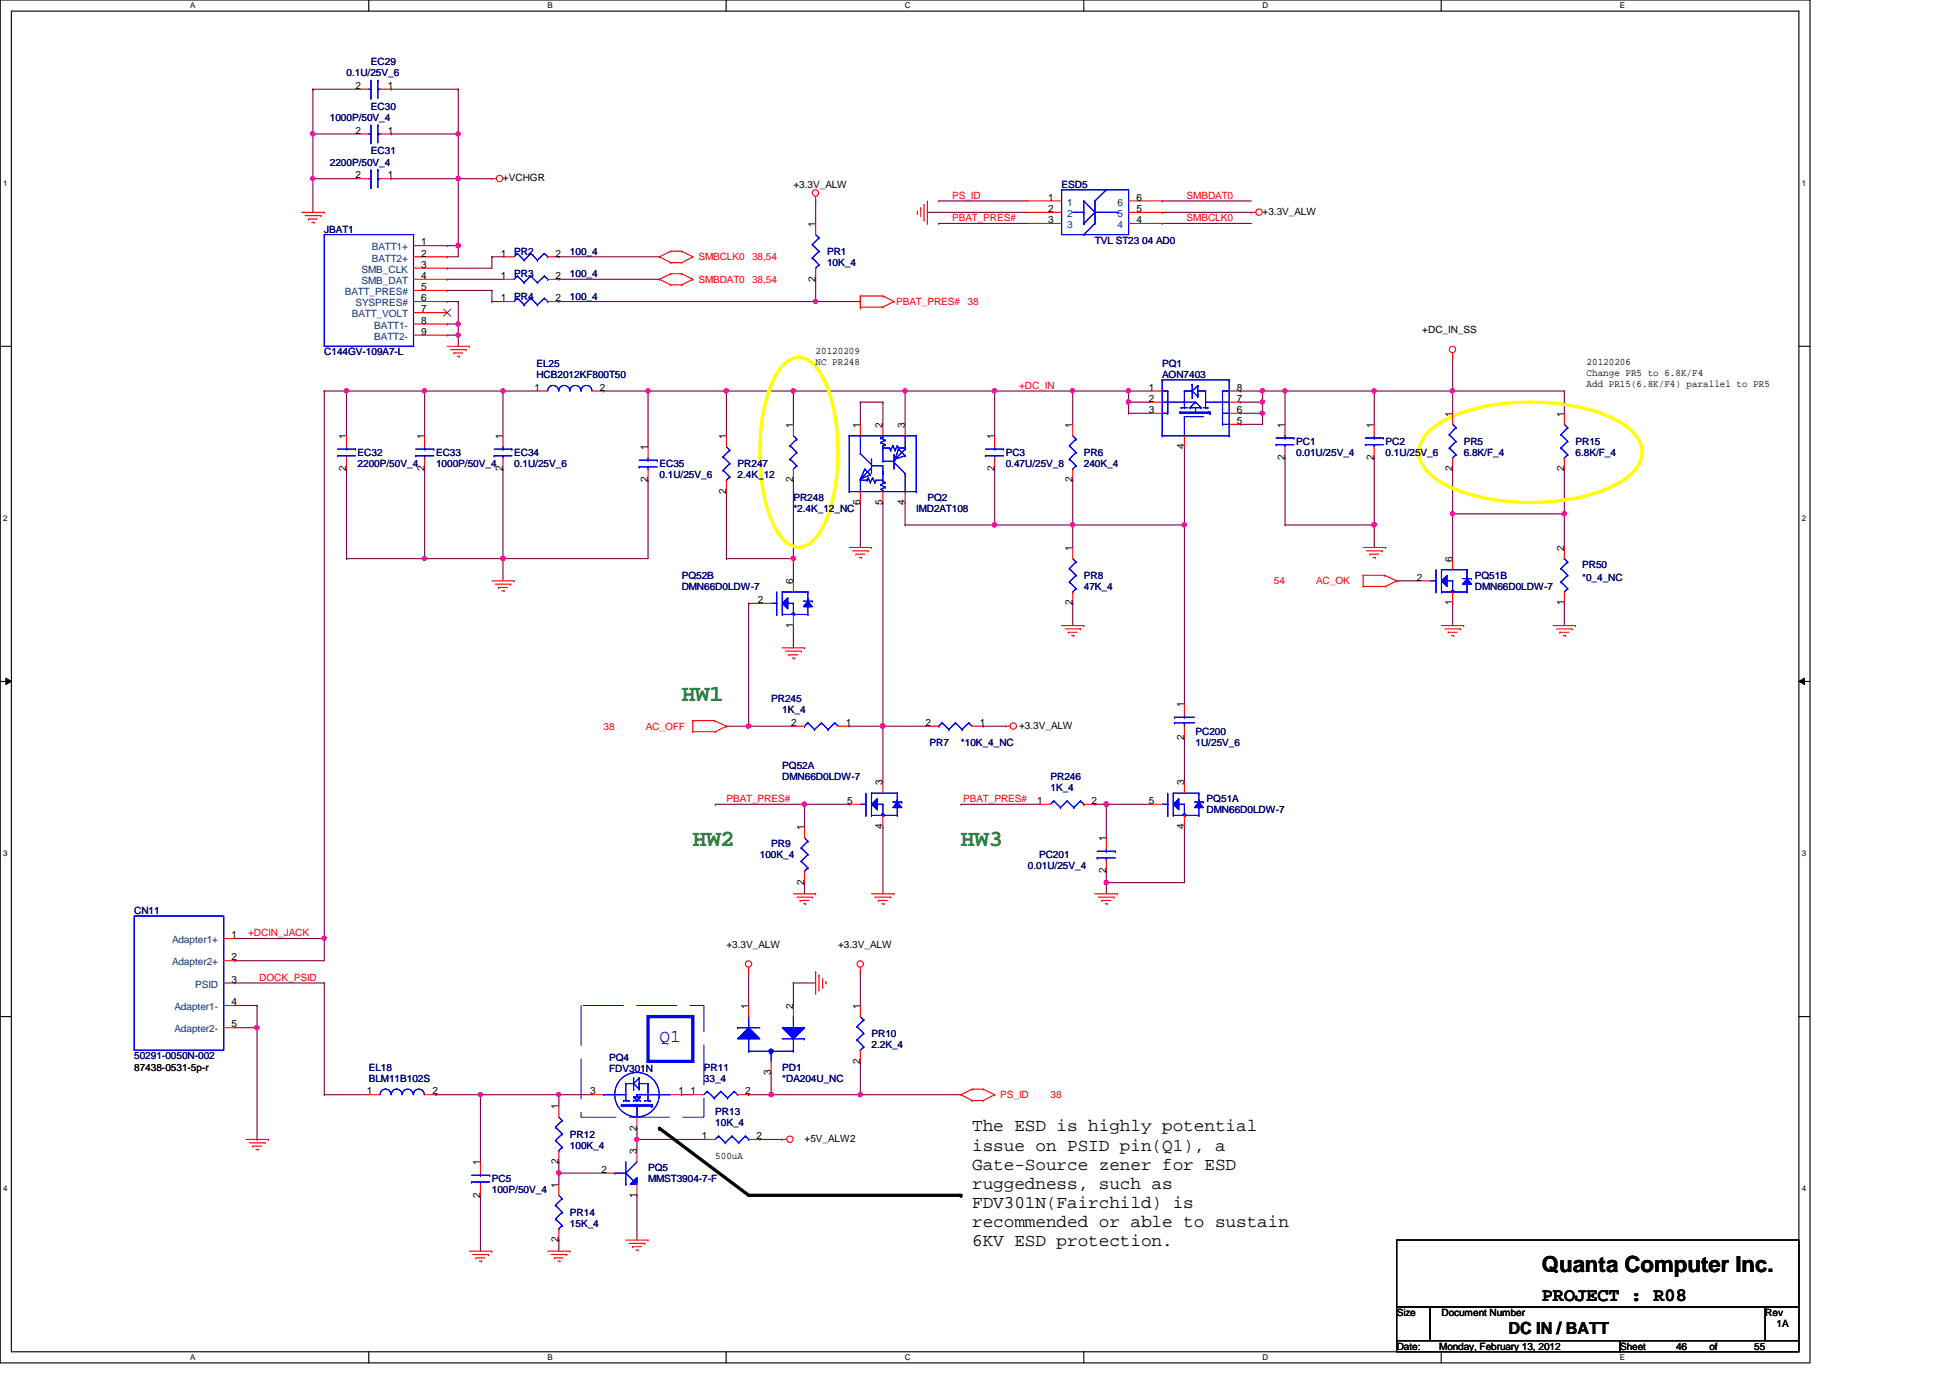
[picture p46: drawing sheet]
<svg xmlns="http://www.w3.org/2000/svg" width="297mm" height="210mm" viewBox="0 0 297 210" stroke-linecap="round" stroke-linejoin="round" font-family="sans-serif">
<defs><g id="words">
<g font-size="3.6" fill="#008000">
<text x="103.8" y="106.7">HW1</text>
<text x="105.5" y="128.9">HW2</text>
<text x="146.4" y="128.9">HW3</text>
</g>
<text font-size="3.4" x="234.9" y="193.8">Quanta Computer Inc.</text>
<text font-size="2.9" x="234.9" y="198.1">PROJECT : R08</text>
<text font-size="2.7" fill="#00f" x="100.5" y="158.7">Q1</text>
<g font-size="2.7">
<text x="148.1" y="172.3">The ESD is highly potential</text>
<text x="148.1" y="175.3">issue on PSID pin(Q1), a</text>
<text x="148.1" y="178.2">Gate-Source zener for ESD</text>
<text x="148.1" y="181.1">ruggedness, such as</text>
<text x="148.1" y="184">FDV301N(Fairchild) is</text>
<text x="148.1" y="186.9">recommended or able to sustain</text>
<text x="148.1" y="189.9">6KV ESD protection.</text>
</g>
<text font-size="2.5" x="229.8" y="203.2">DC IN / BATT</text>
<g font-size="1.5" fill="#000080">
<text x="52.8" y="11.6">0.1U/25V_6</text>
<text x="56.5" y="9.9">EC29</text>
<text x="56.5" y="16.7">EC30</text>
<text x="50.2" y="18.4">1000P/50V_4</text>
<text x="56.5" y="23.5">EC31</text>
<text x="50.2" y="25.2">2200P/50V_4</text>
<text x="161.7" y="28.6">ESD5</text>
<text x="49.4" y="35.4">JBAT1</text>
<text x="78.3" y="38.8">PR2</text>
<text x="86.8" y="38.8">100_4</text>
<text x="126" y="38.8">PR1</text>
<text x="126" y="40.5">10K_4</text>
<text x="166.8" y="37.1">TVL ST23 04 AD0</text>
<text x="78.3" y="45.6">PR4</text>
<text x="78.3" y="42.2">PR3</text>
<text x="86.8" y="45.6">100_4</text>
<text x="86.8" y="42.2">100_4</text>
<text x="49.4" y="54.1">C144GV-109A7-L</text>
<text x="81.7" y="55.8">EL25</text>
<text x="81.7" y="57.5">HCB2012KF800T50</text>
<text x="177" y="55.8">PQ1</text>
<text x="177" y="57.5">AON7403</text>
<text x="54.5" y="69.5">EC32</text>
<text x="54.5" y="71.2">2200P/50V_4</text>
<text x="66.4" y="69.5">EC33</text>
<text x="66.4" y="71.2">1000P/50V_4</text>
<text x="78.3" y="69.5">EC34</text>
<text x="78.3" y="71.2">0.1U/25V_6</text>
<text x="100.5" y="71.2">EC35</text>
<text x="112.3" y="71.2">PR247</text>
<text x="153.2" y="69.5">PC3</text>
<text x="153.2" y="71.2">0.47U/25V_8</text>
<text x="165.1" y="69.5">PR6</text>
<text x="165.1" y="71.2">240K_4</text>
<text x="197.4" y="67.8">PC1</text>
<text x="197.4" y="69.5">0.01U/25V_4</text>
<text x="211.1" y="67.8">PC2</text>
<text x="211.1" y="69.5">0.1U/25V_6</text>
<text x="223" y="67.8">PR5</text>
<text x="223" y="69.5">6.8K/F_4</text>
<text x="240" y="67.8">PR15</text>
<text x="240" y="69.5">6.8K/F_4</text>
<text x="100.5" y="72.9">0.1U/25V_6</text>
<text x="112.3" y="72.9">2.4K_12</text>
<text x="120.9" y="76.3">PR248</text>
<text x="120.9" y="78">*2.4K_12_NC</text>
<text x="139.6" y="78">IMD2AT108</text>
<text x="141.3" y="76.3">PQ2</text>
<text x="103.8" y="88.2">PQ52B</text>
<text x="103.8" y="89.9">DMN66D0LDW-7</text>
<text x="165.1" y="88.2">PR8</text>
<text x="165.1" y="89.9">47K_4</text>
<text x="224.7" y="88.2">PQ51B</text>
<text x="224.7" y="89.9">DMN66D0LDW-7</text>
<text x="241" y="86.5">PR50</text>
<text x="241" y="88.5">*0_4_NC</text>
<text x="117.5" y="106.9">PR245</text>
<text x="119.2" y="108.6">1K_4</text>
<text x="141.6" y="113.7">PR7</text>
<text x="146.4" y="113.7">*10K_4_NC</text>
<text x="182.1" y="112">PC200</text>
<text x="182.1" y="113.7">1U/25V_6</text>
<text x="119.2" y="117.1">PQ52A</text>
<text x="119.2" y="118.8">DMN66D0LDW-7</text>
<text x="160" y="118.8">PR246</text>
<text x="160" y="120.5">1K_4</text>
<text x="183.8" y="122.2">PQ51A</text>
<text x="183.8" y="123.9">DMN66D0LDW-7</text>
<text x="115.7" y="130.7">100K_4</text>
<text x="117.5" y="129">PR9</text>
<text x="158.3" y="130.7">PC201</text>
<text x="156.6" y="132.4">0.01U/25V_4</text>
<text x="20.4" y="139.2">CN11</text>
<text x="20.4" y="161.4">50291-0050N-002</text>
<text x="92.8" y="161.5">PQ4</text>
<text x="132.8" y="157.9">PR10</text>
<text x="132.8" y="159.6">2.2K_4</text>
<text x="56.2" y="163.1">EL18</text>
<text x="56.2" y="164.8">BLM11B102S</text>
<text x="92.8" y="163.2">FDV301N</text>
<text x="107.2" y="163.1">PR11</text>
<text x="107.2" y="164.8">33_4</text>
<text x="119.2" y="163.1">PD1</text>
<text x="119.2" y="164.8">*DA204U_NC</text>
<text x="86.8" y="173.3">PR12</text>
<text x="109" y="169.9">PR13</text>
<text x="109" y="171.6">10K_4</text>
<text x="86.8" y="175">100K_4</text>
<text x="98.7" y="178.4">PQ5</text>
<text x="74.9" y="180.1">PC5</text>
<text x="74.9" y="181.8">100P/50V_4</text>
<text x="86.8" y="185.2">PR14</text>
<text x="98.7" y="180.1">MMST3904-7-F</text>
<text x="86.8" y="186.9">15K_4</text>
</g>
<g font-size="1.5">
<text x="54.1" y="13.5">2</text>
<text x="59.1" y="13.5">1</text>
<text x="54.1" y="20.4">2</text>
<text x="59.1" y="20.4">1</text>
<text x="54.1" y="27.2">2</text>
<text x="59.1" y="27.2">1</text>
<text x="76.6" y="27.6">+VCHGR</text>
<text x="120.9" y="28.6">+3.3V_ALW</text>
<text x="124.2" y="34.5" transform="rotate(-90 124.2 34.5)">1</text>
<text x="159.7" y="30.6">1</text>
<text x="159.7" y="32.3">2</text>
<text x="159.7" y="34">3</text>
<text x="173.1" y="34">4</text>
<text x="173.1" y="32.3">5</text>
<text x="173.1" y="30.6">6</text>
<text x="192.3" y="32.7">+3.3V_ALW</text>
<text x="64.2" y="37.4">1</text>
<text x="64.2" y="40.8">3</text>
<text x="64.2" y="39.1">2</text>
<text x="76.3" y="39.1">1</text>
<text x="84.6" y="39.1">2</text>
<text x="64.2" y="42.5">4</text>
<text x="64.2" y="44.2">5</text>
<text x="64.2" y="47.6">7</text>
<text x="64.2" y="45.9">6</text>
<text x="76.3" y="45.9">1</text>
<text x="76.3" y="42.5">1</text>
<text x="84.6" y="45.9">2</text>
<text x="84.6" y="42.5">2</text>
<text x="124.2" y="42.9" transform="rotate(-90 124.2 42.9)">2</text>
<text x="64.2" y="51">9</text>
<text x="64.2" y="49.3">8</text>
<text x="124.2" y="54">20120209</text>
<text x="216.7" y="50.8">+DC_IN_SS</text>
<text x="81.4" y="59.5">1</text>
<text x="91.4" y="59.5">2</text>
<text x="124.2" y="55.6">NC PR248</text>
<text x="175" y="59.5">1</text>
<text x="188.4" y="59.5">8</text>
<text x="241.7" y="55.7">20120206</text>
<text x="241.7" y="57.3">Change PR5 to 6.8K/F4</text>
<text x="241.7" y="59">Add PR15(6.8K/F4) parallel to PR5</text>
<text x="120.8" y="65.2" transform="rotate(-90 120.8 65.2)">1</text>
<text x="131" y="65.2" transform="rotate(-90 131 65.2)">1</text>
<text x="134.4" y="65.2" transform="rotate(-90 134.4 65.2)">2</text>
<text x="137.8" y="65.2" transform="rotate(-90 137.8 65.2)">3</text>
<text x="163.4" y="65.2" transform="rotate(-90 163.4 65.2)">1</text>
<text x="175" y="62.9">3</text>
<text x="175" y="61.2">2</text>
<text x="188.4" y="61.2">7</text>
<text x="188.4" y="62.9">6</text>
<text x="188.4" y="64.6">5</text>
<text x="195.7" y="65.2" transform="rotate(-90 195.7 65.2)">1</text>
<text x="209.3" y="65.2" transform="rotate(-90 209.3 65.2)">1</text>
<text x="221.2" y="63.5" transform="rotate(-90 221.2 63.5)">1</text>
<text x="238.2" y="63.5" transform="rotate(-90 238.2 63.5)">1</text>
<text x="52.7" y="71.8" transform="rotate(-90 52.7 71.8)">2</text>
<text x="52.7" y="66.9" transform="rotate(-90 52.7 66.9)">1</text>
<text x="64.6" y="71.8" transform="rotate(-90 64.6 71.8)">2</text>
<text x="64.6" y="66.9" transform="rotate(-90 64.6 66.9)">1</text>
<text x="76.6" y="71.8" transform="rotate(-90 76.6 71.8)">2</text>
<text x="76.6" y="66.9" transform="rotate(-90 76.6 66.9)">1</text>
<text x="98.7" y="68.6" transform="rotate(-90 98.7 68.6)">1</text>
<text x="110.6" y="66.9" transform="rotate(-90 110.6 66.9)">1</text>
<text x="151.5" y="71.8" transform="rotate(-90 151.5 71.8)">2</text>
<text x="151.5" y="66.9" transform="rotate(-90 151.5 66.9)">1</text>
<text x="180.4" y="68.4" transform="rotate(-90 180.4 68.4)">4</text>
<text x="195.7" y="70.1" transform="rotate(-90 195.7 70.1)">2</text>
<text x="209.3" y="70.1" transform="rotate(-90 209.3 70.1)">2</text>
<text x="221.2" y="71.8" transform="rotate(-90 221.2 71.8)">2</text>
<text x="238.2" y="71.8" transform="rotate(-90 238.2 71.8)">2</text>
<text x="98.7" y="73.5" transform="rotate(-90 98.7 73.5)">2</text>
<text x="110.6" y="75.2" transform="rotate(-90 110.6 75.2)">2</text>
<text x="120.8" y="73.5" transform="rotate(-90 120.8 73.5)">2</text>
<text x="131" y="76.9" transform="rotate(-90 131 76.9)">6</text>
<text x="134.4" y="76.9" transform="rotate(-90 134.4 76.9)">5</text>
<text x="137.8" y="76.9" transform="rotate(-90 137.8 76.9)">4</text>
<text x="163.4" y="73.5" transform="rotate(-90 163.4 73.5)">2</text>
<text x="163.4" y="83.9" transform="rotate(-90 163.4 83.9)">1</text>
<text x="238.2" y="83.9" transform="rotate(-90 238.2 83.9)">2</text>
<text x="120.8" y="89" transform="rotate(-90 120.8 89)">6</text>
<text x="215.8" y="88.4">2</text>
<text x="221.2" y="85.6" transform="rotate(-90 221.2 85.6)">6</text>
<text x="115.4" y="91.9">2</text>
<text x="120.8" y="95.6" transform="rotate(-90 120.8 95.6)">1</text>
<text x="163.4" y="92.2" transform="rotate(-90 163.4 92.2)">2</text>
<text x="221.2" y="92.2" transform="rotate(-90 221.2 92.2)">1</text>
<text x="238.2" y="92.2" transform="rotate(-90 238.2 92.2)">1</text>
<text x="180.4" y="107.7" transform="rotate(-90 180.4 107.7)">1</text>
<text x="120.5" y="110.6">2</text>
<text x="128.9" y="110.6">1</text>
<text x="141" y="110.6">2</text>
<text x="149.3" y="110.6">1</text>
<text x="155.2" y="111">+3.3V_ALW</text>
<text x="180.4" y="112.6" transform="rotate(-90 180.4 112.6)">2</text>
<text x="134.4" y="119.6" transform="rotate(-90 134.4 119.6)">3</text>
<text x="180.4" y="119.6" transform="rotate(-90 180.4 119.6)">3</text>
<text x="129" y="122.5">5</text>
<text x="158" y="122.5">1</text>
<text x="166.3" y="122.5">2</text>
<text x="175" y="122.5">5</text>
<text x="122.5" y="126.4" transform="rotate(-90 122.5 126.4)">1</text>
<text x="134.4" y="126.2" transform="rotate(-90 134.4 126.2)">4</text>
<text x="168.5" y="128.1" transform="rotate(-90 168.5 128.1)">1</text>
<text x="180.4" y="126.2" transform="rotate(-90 180.4 126.2)">4</text>
<text x="122.5" y="134.7" transform="rotate(-90 122.5 134.7)">2</text>
<text x="168.5" y="133.1" transform="rotate(-90 168.5 133.1)">2</text>
<text x="35.3" y="142.9">1</text>
<text x="35.3" y="149.7">3</text>
<text x="35.3" y="146.3">2</text>
<text x="110.7" y="144.4">+3.3V_ALW</text>
<text x="127.7" y="144.4">+3.3V_ALW</text>
<text x="35.3" y="153.1">4</text>
<text x="114" y="153.7" transform="rotate(-90 114 153.7)">1</text>
<text x="120.8" y="153.7" transform="rotate(-90 120.8 153.7)">2</text>
<text x="131" y="153.7" transform="rotate(-90 131 153.7)">1</text>
<text x="35.3" y="156.5">5</text>
<text x="20.4" y="163.1">87438-0531-5p-r</text>
<text x="55.9" y="166.7">1</text>
<text x="65.9" y="166.7">2</text>
<text x="89.9" y="166.7">3</text>
<text x="103.3" y="166.7">1</text>
<text x="105.2" y="166.7">1</text>
<text x="113.5" y="166.7">2</text>
<text x="117.4" y="163.7" transform="rotate(-90 117.4 163.7)">3</text>
<text x="131" y="162" transform="rotate(-90 131 162)">2</text>
<text x="85.1" y="169" transform="rotate(-90 85.1 169)">1</text>
<text x="97" y="172.2" transform="rotate(-90 97 172.2)">2</text>
<text x="106.9" y="173.5">1</text>
<text x="115.2" y="173.5">2</text>
<text x="122.6" y="173.9">+5V_ALW2</text>
<text x="73.1" y="177.5" transform="rotate(-90 73.1 177.5)">1</text>
<text x="85.1" y="177.3" transform="rotate(-90 85.1 177.3)">2</text>
<text x="91.6" y="178.6">2</text>
<text x="97" y="175.8" transform="rotate(-90 97 175.8)">3</text>
<text x="109" y="176.5">500uA</text>
<text x="73.1" y="182.4" transform="rotate(-90 73.1 182.4)">2</text>
<text x="85.1" y="180.9" transform="rotate(-90 85.1 180.9)">1</text>
<text x="97" y="182.4" transform="rotate(-90 97 182.4)">1</text>
<text x="85.1" y="189.2" transform="rotate(-90 85.1 189.2)">2</text>
<text x="212.8" y="200.5">Size</text>
<text x="219.6" y="200.5">Document Number</text>
<text x="268.9" y="200.5">Rev</text>
<text x="270.6" y="202.2">1A</text>
<text x="212.8" y="205.6">Date:</text>
<text x="219.2" y="205.6">Monday, February 13, 2012</text>
<text x="246.8" y="205.6">Sheet</text>
<text x="255.3" y="205.6">46</text>
<text x="260.4" y="205.6">of</text>
<text x="267.2" y="205.6">55</text>
</g>
<g font-size="1.5" fill="#f00">
<text x="145" y="33.7">PBAT_PRES#</text>
<text x="145" y="30.3">PS_ID</text>
<text x="180.8" y="33.7">SMBCLK0</text>
<text x="180.8" y="30.3">SMBDAT0</text>
<text x="106.4" y="39.7">SMBCLK0</text>
<text x="114.6" y="39.7">38,54</text>
<text x="106.4" y="43.1">SMBDAT0</text>
<text x="114.6" y="43.1">38,54</text>
<text x="136.5" y="46.5">PBAT_PRES#</text>
<text x="147.4" y="46.5">38</text>
<text x="155.2" y="59.2">+DC_IN</text>
<text x="194.1" y="89">54</text>
<text x="200.5" y="89">AC_OK</text>
<text x="91.9" y="111.2">38</text>
<text x="98.4" y="111.2">AC_OFF</text>
<text x="110.7" y="122.2">PBAT_PRES#</text>
<text x="146.7" y="122.2">PBAT_PRES#</text>
<text x="37.8" y="142.6">+DCIN_JACK</text>
<text x="39.5" y="149.4">DOCK_PSID</text>
<text x="152.4" y="167.3">PS_ID</text>
<text x="160" y="167.3">38</text>
</g>
<g font-size="1.5" fill="#004080">
<text x="162.6" y="31.3">1</text>
<text x="162.6" y="33.1">2</text>
<text x="162.6" y="34.8">3</text>
<text x="170.2" y="34.8">4</text>
<text x="170.2" y="33.1">5</text>
<text x="170.2" y="31.3">6</text>
<text x="55.1" y="41.6">SMB_CLK</text>
<text x="56.6" y="38.1">BATT1+</text>
<text x="56.6" y="39.8">BATT2+</text>
<text x="52.5" y="45">BATT_PRES#</text>
<text x="54.1" y="46.7">SYSPRES#</text>
<text x="55.1" y="43.3">SMB_DAT</text>
<text x="53.6" y="48.3">BATT_VOLT</text>
<text x="57" y="51.8">BATT2-</text>
<text x="57" y="50.1">BATT1-</text>
<text x="26.2" y="143.7">Adapter1+</text>
<text x="26.2" y="147.1">Adapter2+</text>
<text x="26.6" y="153.9">Adapter1-</text>
<text x="29.7" y="150.5">PSID</text>
<text x="26.6" y="157.3">Adapter2-</text>
</g>
<g font-size="1.2">
<text x="29" y="1.3">A</text>
<text x="83.4" y="1.3">B</text>
<text x="137.8" y="1.3">C</text>
<text x="192.3" y="1.3">D</text>
<text x="246.8" y="1.3">E</text>
<text x=".5" y="28.3">1</text>
<text x="274.4" y="28.3">1</text>
<text x=".5" y="79.4">2</text>
<text x="274.4" y="79.4">2</text>
<text x=".5" y="130.4">3</text>
<text x="274.4" y="130.4">3</text>
<text x=".5" y="181.5">4</text>
<text x="274.4" y="181.5">4</text>
<text x="29" y="207.2">A</text>
<text x="83.4" y="207.2">B</text>
<text x="137.8" y="207.2">C</text>
<text x="192.3" y="207.2">D</text>
<text x="246.8" y="207.2">E</text>
</g>
</g></defs>
<path d="M0 0h275.7v207.6h-275.7zM1.7 1.7h272.3v204.2h-272.3z" fill="none" stroke="#000" stroke-width=".17"/>
<g fill="#fff">
<path d="M29 .2h.7v1.3h-.7z"/>
<path d="M29 206.1h.7v1.3h-.7z"/>
</g>
<path d="M56.2 0v1.7M56.2 205.9v1.7" fill="none" stroke="#000" stroke-width=".17"/>
<g fill="#fff">
<path d="M83.4 .2h.8v1.3h-.8z"/>
<path d="M83.4 206.1h.8v1.3h-.8z"/>
</g>
<path d="M110.6 0v1.7M110.6 205.9v1.7" fill="none" stroke="#000" stroke-width=".17"/>
<g fill="#fff">
<path d="M137.8 .2h.9v1.3h-.9z"/>
<path d="M137.8 206.1h.9v1.3h-.9z"/>
</g>
<path d="M165.1 0v1.7M165.1 205.9v1.7" fill="none" stroke="#000" stroke-width=".17"/>
<g fill="#fff">
<path d="M192.3 .2h.9v1.3h-.9z"/>
<path d="M192.3 206.1h.9v1.3h-.9z"/>
</g>
<path d="M219.5 0v1.7M219.5 205.9v1.7" fill="none" stroke="#000" stroke-width=".17"/>
<g fill="#fff">
<path d="M246.8 .2h.7v1.3h-.7z"/>
<path d="M246.8 206.1h.7v1.3h-.7z"/>
<path d="M.5 27.2h.6v1.4h-.6z"/>
<path d="M274.4 27.2h.7v1.4h-.7z"/>
<path d="M.5 78.3h.6v1.3h-.6z"/>
<path d="M274.4 78.3h.7v1.3h-.7z"/>
</g>
<path d="M0 52.7h1.7M274 52.7h1.7" fill="none" stroke="#000" stroke-width=".17"/>
<g fill="#fff">
<path d="M.5 129.3h.6v1.4h-.6z"/>
<path d="M274.4 129.3h.7v1.4h-.7z"/>
</g>
<path d="M0 103.8h1.7M274 103.8h1.7" fill="none" stroke="#000" stroke-width=".17"/>
<path d="M.9 103.3l.8 .5-.8 .5zM274 103.8l.9-.5v1z" fill="#000"/>
<path d="M.9 103.3l.8 .5-.8 .5zM274 103.8l.9-.5v1z" fill="none" stroke="#000" stroke-width=".15"/>
<g fill="#fff">
<path d="M.5 180.4h.6v1.3h-.6z"/>
<path d="M274.4 180.4h.7v1.3h-.7z"/>
</g>
<path d="M0 154.9h1.7M274 154.9h1.7" fill="none" stroke="#000" stroke-width=".17"/>
<path d="M59.6 13.6h.1M59.6 13.6h10.2M124.2 45.9h.1M124.2 45.9h6.9" fill="none" stroke="#800040" stroke-width=".17"/>
<circle cx="124.2" cy="45.9" r=".32" fill="#f0f"/>
<circle cx="124.2" cy="45.9" r=".32" fill="none" stroke="#f0f" stroke-width=".17"/>
<path d="M68.1 39.1h.1M68.1 39.1h1.7M124.2 30.6h.1M124.2 30.6v3.4M68.1 44.2h.1M68.1 40.9h.1M68.1 49.4h.1M68.1 51.1h.1M68.1 44.2h6.8M68.1 40.9h6.8M68.1 49.4h1.7M68.1 51.1h1.7" fill="none" stroke="#800040" stroke-width=".17"/>
<circle cx="69.8" cy="51" r=".32" fill="#f0f"/>
<circle cx="69.8" cy="51" r=".32" fill="none" stroke="#f0f" stroke-width=".17"/>
<path d="M68.1 37.4h.1M68.1 37.4h1.7M69.8 27.2h.1M69.8 27.2h5.1M68.1 42.5h.1M68.1 42.5h8.5M74.9 45.9h.1M74.9 45.9h1.7" fill="none" stroke="#800040" stroke-width=".17"/>
<circle cx="69.8" cy="27.2" r=".32" fill="#f0f"/>
<circle cx="69.8" cy="27.2" r=".32" fill="none" stroke="#f0f" stroke-width=".17"/>
<path d="M69.8 37.4h.1M69.8 37.4v1.7M69.8 45.9h.1M69.8 51.1h.1M69.8 45.9v3.5M69.8 51.1v1.6" fill="none" stroke="#800040" stroke-width=".17"/>
<circle cx="69.8" cy="37.4" r=".32" fill="#f0f"/>
<circle cx="69.8" cy="37.4" r=".32" fill="none" stroke="#f0f" stroke-width=".17"/>
<path d="M47.7 27.2h.1M47.7 27.2v5.1" fill="none" stroke="#800040" stroke-width=".17"/>
<circle cx="47.6" cy="27.2" r=".32" fill="#f0f"/>
<circle cx="47.6" cy="27.2" r=".32" fill="none" stroke="#f0f" stroke-width=".17"/>
<path d="M69.8 49.4h.1M69.8 49.4v1.7" fill="none" stroke="#800040" stroke-width=".17"/>
<circle cx="69.8" cy="49.3" r=".32" fill="#f0f"/>
<circle cx="69.8" cy="49.3" r=".32" fill="none" stroke="#f0f" stroke-width=".17"/>
<path d="M69.8 13.6h.1M69.8 13.6v13.6h-10.2M59.6 20.4h.1M59.6 27.2h.1M59.6 20.4h10.2M69.8 20.4h.1" fill="none" stroke="#800040" stroke-width=".17"/>
<circle cx="69.8" cy="20.4" r=".32" fill="#f0f"/>
<circle cx="69.8" cy="20.4" r=".32" fill="none" stroke="#f0f" stroke-width=".17"/>
<path d="M47.7 13.6h.1M47.7 13.6h6.8M47.7 13.6v13.6M47.7 20.4h.1M47.7 27.2h.1M47.7 20.4h6.8M47.7 27.2h6.8" fill="none" stroke="#800040" stroke-width=".17"/>
<circle cx="47.6" cy="20.4" r=".32" fill="#f0f"/>
<circle cx="47.6" cy="20.4" r=".32" fill="none" stroke="#f0f" stroke-width=".17"/>
<path d="M151.5 59.6h.1M151.5 59.6v6.8M163.4 59.6h.1M163.4 59.6v5M35.8 149.7h.1M35.8 143h13.6M35.8 149.7h13.6M49.4 143h.1" fill="none" stroke="#800040" stroke-width=".17"/>
<circle cx="163.4" cy="59.5" r=".32" fill="#f0f"/>
<circle cx="163.4" cy="59.5" r=".32" fill="none" stroke="#f0f" stroke-width=".17"/>
<path d="M209.3 80h.1M209.3 80v3.4" fill="none" stroke="#800040" stroke-width=".17"/>
<circle cx="209.3" cy="79.9" r=".32" fill="#f0f"/>
<circle cx="209.3" cy="79.9" r=".32" fill="none" stroke="#f0f" stroke-width=".17"/>
<path d="M209.3 59.6h.1M209.3 59.6v5M151.5 71.5h.1M151.5 71.5v8.5M163.4 80h.1M163.4 80v3.4M195.7 69.8h.1M195.7 69.8v10.2M209.3 69.8h.1M209.3 69.8v10.2" fill="none" stroke="#800040" stroke-width=".17"/>
<circle cx="209.3" cy="79.9" r=".32" fill="#f0f"/>
<circle cx="209.3" cy="79.9" r=".32" fill="none" stroke="#f0f" stroke-width=".17"/>
<path d="M195.7 59.6h.1M195.7 59.6v5M163.4 73.2h.1M163.4 73.2v6.8" fill="none" stroke="#800040" stroke-width=".17"/>
<circle cx="163.4" cy="79.9" r=".32" fill="#f0f"/>
<circle cx="163.4" cy="79.9" r=".32" fill="none" stroke="#f0f" stroke-width=".17"/>
<path d="M221.3 59.6h.1M221.3 59.6v3.3" fill="none" stroke="#800040" stroke-width=".17"/>
<circle cx="221.2" cy="59.5" r=".32" fill="#f0f"/>
<circle cx="221.2" cy="59.5" r=".32" fill="none" stroke="#f0f" stroke-width=".17"/>
<path d="M195.7 80h.1M195.7 80h13.6M221.3 78.3h.1M221.3 78.3v6.8" fill="none" stroke="#800040" stroke-width=".17"/>
<circle cx="221.2" cy="78.2" r=".32" fill="#f0f"/>
<circle cx="221.2" cy="78.2" r=".32" fill="none" stroke="#f0f" stroke-width=".17"/>
<path d="M35.8 146.3h.1M49.4 143h.1M49.4 143v3.3h-13.6" fill="none" stroke="#800040" stroke-width=".17"/>
<circle cx="49.4" cy="142.9" r=".32" fill="#f0f"/>
<circle cx="49.4" cy="142.9" r=".32" fill="none" stroke="#f0f" stroke-width=".17"/>
<path d="M64.7 59.6h.1M64.7 59.6v6.8M64.7 59.6h11.9M76.6 59.6h.1M76.6 59.6v6.8M52.8 71.5h.1M52.8 71.5v13.6M64.7 71.5h.1M64.7 71.5v13.6M76.6 71.5h.1M76.6 71.5v13.6" fill="none" stroke="#800040" stroke-width=".17"/>
<circle cx="76.6" cy="59.5" r=".32" fill="#f0f"/>
<circle cx="76.6" cy="59.5" r=".32" fill="none" stroke="#f0f" stroke-width=".17"/>
<circle cx="64.7" cy="59.5" r=".32" fill="#f0f"/>
<circle cx="64.7" cy="59.5" r=".32" fill="none" stroke="#f0f" stroke-width=".17"/>
<path d="M49.4 59.6h.1M49.4 59.6h15.3M52.8 59.6h.1M52.8 59.6v6.8" fill="none" stroke="#800040" stroke-width=".17"/>
<circle cx="52.8" cy="59.5" r=".32" fill="#f0f"/>
<circle cx="52.8" cy="59.5" r=".32" fill="none" stroke="#f0f" stroke-width=".17"/>
<path d="M137.9 59.6h.1M137.9 59.6h25.5M151.5 59.6h.1" fill="none" stroke="#800040" stroke-width=".17"/>
<circle cx="151.5" cy="59.5" r=".32" fill="#f0f"/>
<circle cx="151.5" cy="59.5" r=".32" fill="none" stroke="#f0f" stroke-width=".17"/>
<path d="M163.4 59.6h.1M163.4 59.6h8.5M171.9 61.3h.1M171.9 61.3v1.6" fill="none" stroke="#800040" stroke-width=".17"/>
<circle cx="171.9" cy="61.2" r=".32" fill="#f0f"/>
<circle cx="171.9" cy="61.2" r=".32" fill="none" stroke="#f0f" stroke-width=".17"/>
<path d="M171.9 59.6h.1M171.9 59.6h3.4M171.9 59.6v1.7M171.9 61.3h.1M171.9 62.9h.1M171.9 61.3h3.4M171.9 62.9h3.4" fill="none" stroke="#800040" stroke-width=".17"/>
<circle cx="171.9" cy="59.5" r=".32" fill="#f0f"/>
<circle cx="171.9" cy="59.5" r=".32" fill="none" stroke="#f0f" stroke-width=".17"/>
<path d="M52.8 85.1h.1M52.8 85.1h11.9M76.6 85.1h.1M76.6 85.1h22.1" fill="none" stroke="#800040" stroke-width=".17"/>
<circle cx="76.6" cy="85.1" r=".32" fill="#f0f"/>
<circle cx="76.6" cy="85.1" r=".32" fill="none" stroke="#f0f" stroke-width=".17"/>
<path d="M64.7 85.1h.1M64.7 85.1h11.9" fill="none" stroke="#800040" stroke-width=".17"/>
<circle cx="64.7" cy="85.1" r=".32" fill="#f0f"/>
<circle cx="64.7" cy="85.1" r=".32" fill="none" stroke="#f0f" stroke-width=".17"/>
<path d="M192.3 59.6h.1M192.3 59.6v1.7M98.7 73.2h.1M98.7 73.2v11.9" fill="none" stroke="#800040" stroke-width=".17"/>
<circle cx="192.3" cy="59.5" r=".32" fill="#f0f"/>
<circle cx="192.3" cy="59.5" r=".32" fill="none" stroke="#f0f" stroke-width=".17"/>
<path d="M195.7 59.6h.1M195.7 59.6h13.6M192.3 62.9h.1M192.3 62.9v1.7" fill="none" stroke="#800040" stroke-width=".17"/>
<circle cx="195.7" cy="59.5" r=".32" fill="#f0f"/>
<circle cx="195.7" cy="59.5" r=".32" fill="none" stroke="#f0f" stroke-width=".17"/>
<path d="M188.9 61.3h.1M188.9 62.9h.1M188.9 61.3h3.4M188.9 62.9h3.4" fill="none" stroke="#800040" stroke-width=".17"/>
<circle cx="192.3" cy="62.9" r=".32" fill="#f0f"/>
<circle cx="192.3" cy="62.9" r=".32" fill="none" stroke="#f0f" stroke-width=".17"/>
<path d="M188.9 64.6h.1M188.9 64.6h3.4M192.3 61.3h.1M192.3 61.3v1.6" fill="none" stroke="#800040" stroke-width=".17"/>
<circle cx="192.3" cy="61.2" r=".32" fill="#f0f"/>
<circle cx="192.3" cy="61.2" r=".32" fill="none" stroke="#f0f" stroke-width=".17"/>
<path d="M188.9 59.6h.1M188.9 59.6h6.8M192.3 59.6h.1M73.2 166.8h.1M73.2 166.8v10.2M97 173.6h.1M97 173.6v1.7M103.8 166.8h.1M103.8 166.8h1.7M73.2 182.1h.1M73.2 182.1v8.5" fill="none" stroke="#800040" stroke-width=".17"/>
<circle cx="97" cy="173.5" r=".32" fill="#f0f"/>
<circle cx="97" cy="173.5" r=".32" fill="none" stroke="#f0f" stroke-width=".17"/>
<path d="M85.1 166.8h.1M85.1 166.8v1.7M85.1 166.8h5.1" fill="none" stroke="#800040" stroke-width=".17"/>
<circle cx="85.1" cy="166.7" r=".32" fill="#f0f"/>
<circle cx="85.1" cy="166.7" r=".32" fill="none" stroke="#f0f" stroke-width=".17"/>
<path d="M85.1 178.7h.1M85.1 178.7h6.8M117.5 163.4h.1M117.5 163.4v3.4" fill="none" stroke="#800040" stroke-width=".17"/>
<circle cx="85.1" cy="178.7" r=".32" fill="#f0f"/>
<circle cx="85.1" cy="178.7" r=".32" fill="none" stroke="#f0f" stroke-width=".17"/>
<g fill="none" stroke="#800040" stroke-width=".17">
<path d="M85.1 178.7h.1M85.1 178.7v1.7M97 173.6h.1M97 173.6h10.2M115.7 173.6h.1M115.7 173.6h3.5M117.5 166.8h.1M131.1 161.7h.1M131.1 161.7v5.1h-13.6M85.1 188.9h.1M85.1 188.9v1.7M97 182.1h.1"/>
<path d="M97 182.1v6.8"/>
</g>
<circle cx="117.4" cy="166.7" r=".32" fill="#f0f"/>
<circle cx="117.4" cy="166.7" r=".32" fill="none" stroke="#f0f" stroke-width=".17"/>
<path d="M131.1 166.8h.1M131.1 166.8h15.3" fill="none" stroke="#800040" stroke-width=".17"/>
<circle cx="131" cy="166.7" r=".32" fill="#f0f"/>
<circle cx="131" cy="166.7" r=".32" fill="none" stroke="#f0f" stroke-width=".17"/>
<path d="M120.9 149.7h.1M120.9 149.7h3.3M120.9 149.7v3.5M73.2 166.8h.1M73.2 166.8h11.9M114 166.8h.1M114 166.8h3.5" fill="none" stroke="#800040" stroke-width=".17"/>
<circle cx="73.2" cy="166.7" r=".32" fill="#f0f"/>
<circle cx="73.2" cy="166.7" r=".32" fill="none" stroke="#f0f" stroke-width=".17"/>
<path d="M180.4 68.1h.1M180.4 68.1v11.9M114 148h.1M114 148v5.2M131.1 148h.1M131.1 148v5.2M85.1 177h.1M85.1 177v1.7M97 171.9h.1M97 171.9v1.7" fill="none" stroke="#800040" stroke-width=".17"/>
<circle cx="180.4" cy="79.9" r=".32" fill="#f0f"/>
<circle cx="180.4" cy="79.9" r=".32" fill="none" stroke="#f0f" stroke-width=".17"/>
<g fill="none" stroke="#800040" stroke-width=".17">
<path d="M49.4 59.6h.1M49.4 59.6v83.4M131.1 61.3h.1M131.1 76.6h.1M131.1 61.3h3.4M131.1 76.6v6.8M109 122.5h.1M109 122.5h13.6M122.6 134.5h.1M122.6 134.5v1.6M134.5 125.9h.1M134.5 125.9v10.2"/>
<path d="M66.4 166.8h.1M66.4 166.8h6.8"/>
</g>
<circle cx="122.5" cy="122.5" r=".32" fill="#f0f"/>
<circle cx="122.5" cy="122.5" r=".32" fill="none" stroke="#f0f" stroke-width=".17"/>
<path d="M137.9 59.6h.1M137.9 59.6v5" fill="none" stroke="#800040" stroke-width=".17"/>
<circle cx="137.9" cy="59.5" r=".32" fill="#f0f"/>
<circle cx="137.9" cy="59.5" r=".32" fill="none" stroke="#f0f" stroke-width=".17"/>
<path d="M120.9 59.6h.1M120.9 59.6h17" fill="none" stroke="#800040" stroke-width=".17"/>
<circle cx="120.8" cy="59.5" r=".32" fill="#f0f"/>
<circle cx="120.8" cy="59.5" r=".32" fill="none" stroke="#f0f" stroke-width=".17"/>
<path d="M137.9 76.6h.1M137.9 76.6v3.4M76.6 85.1h.1M76.6 85.1v3.4" fill="none" stroke="#800040" stroke-width=".17"/>
<circle cx="76.6" cy="85.1" r=".32" fill="#f0f"/>
<circle cx="76.6" cy="85.1" r=".32" fill="none" stroke="#f0f" stroke-width=".17"/>
<path d="M35.8 153.2h3.4M39.2 153.2h.1M39.2 156.5h.1M39.2 153.2v3.3" fill="none" stroke="#800040" stroke-width=".17"/>
<circle cx="39.1" cy="156.5" r=".32" fill="#f0f"/>
<circle cx="39.1" cy="156.5" r=".32" fill="none" stroke="#f0f" stroke-width=".17"/>
<path d="M134.5 110.6h.1M134.5 110.6h6.8" fill="none" stroke="#800040" stroke-width=".17"/>
<circle cx="134.5" cy="110.6" r=".32" fill="#f0f"/>
<circle cx="134.5" cy="110.6" r=".32" fill="none" stroke="#f0f" stroke-width=".17"/>
<path d="M134.5 110.6h.1M134.5 110.6v8.5" fill="none" stroke="#800040" stroke-width=".17"/>
<circle cx="134.5" cy="110.6" r=".32" fill="#f0f"/>
<circle cx="134.5" cy="110.6" r=".32" fill="none" stroke="#f0f" stroke-width=".17"/>
<g fill="none" stroke="#800040" stroke-width=".17">
<path d="M69.8 27.2h.1M69.8 27.2v10.2M74.9 39.1h.1M74.9 39.1v1.8M74.9 39.1h1.7M68.1 45.9h.1M68.1 45.9h1.7M74.9 44.2h.1M74.9 44.2v1.7M124.2 42.5h.1M124.2 42.5v3.4M137.9 80h.1"/>
<path d="M137.9 80h13.6M163.4 80h.1M163.4 80h17M180.4 80h.1M180.4 80v27.2M163.4 91.9h.1M163.4 91.9v3.4M168.5 122.5h.1M168.5 122.5h6.8M35.8 156.5h3.4M39.2 156.5h.1M39.2 156.5v17.1"/>
<path d="M49.4 149.7h.1M49.4 149.7v17.1M39.2 173.6h.1M49.4 166.8h.1M49.4 166.8h6.8"/>
</g>
<circle cx="168.5" cy="122.5" r=".32" fill="#f0f"/>
<circle cx="168.5" cy="122.5" r=".32" fill="none" stroke="#f0f" stroke-width=".17"/>
<path d="M151.5 80h.1M151.5 80h11.9M168.5 122.5h.1M168.5 122.5v5.1M180.4 125.9h.1M180.4 125.9v8.6" fill="none" stroke="#800040" stroke-width=".17"/>
<circle cx="151.5" cy="79.9" r=".32" fill="#f0f"/>
<circle cx="151.5" cy="79.9" r=".32" fill="none" stroke="#f0f" stroke-width=".17"/>
<path d="M146.4 122.5h.1M146.4 122.5h11.9M166.8 122.5h.1M166.8 122.5h1.7" fill="none" stroke="#800040" stroke-width=".17"/>
<circle cx="168.5" cy="122.5" r=".32" fill="#f0f"/>
<circle cx="168.5" cy="122.5" r=".32" fill="none" stroke="#f0f" stroke-width=".17"/>
<path d="M98.7 59.6h.1M98.7 59.6h12M110.7 59.6h.1M110.7 59.6v6.8M114 91.9h.1M114 91.9h1.7M114 91.9v18.7M120.9 95.3h.1M120.9 95.3v3.4M114 110.6h.1M114 110.6h6.9" fill="none" stroke="#800040" stroke-width=".17"/>
<circle cx="114" cy="110.6" r=".32" fill="#f0f"/>
<circle cx="114" cy="110.6" r=".32" fill="none" stroke="#f0f" stroke-width=".17"/>
<path d="M110.7 59.6h.1M110.7 59.6h10.2M120.9 59.6h.1M120.9 59.6v5M110.7 110.6h.1M110.7 110.6h3.3M149.8 110.6h.1M149.8 110.6h3.4" fill="none" stroke="#800040" stroke-width=".17"/>
<circle cx="110.6" cy="59.5" r=".32" fill="#f0f"/>
<circle cx="110.6" cy="59.5" r=".32" fill="none" stroke="#f0f" stroke-width=".17"/>
<path d="M120.9 85.1h.1M120.9 85.1v3.4" fill="none" stroke="#800040" stroke-width=".17"/>
<circle cx="120.8" cy="85.1" r=".32" fill="#f0f"/>
<circle cx="120.8" cy="85.1" r=".32" fill="none" stroke="#f0f" stroke-width=".17"/>
<path d="M110.7 74.9h.1M110.7 74.9v10.2M131.1 61.3h.1M131.1 61.3v3.3M134.5 61.3h.1M134.5 61.3v3.3M110.7 85.1h.1M110.7 85.1h10.2M129.4 110.6h.1M129.4 110.6h5.1M168.5 134.5h.1M168.5 134.5h11.9" fill="none" stroke="#800040" stroke-width=".17"/>
<circle cx="168.5" cy="134.4" r=".32" fill="#f0f"/>
<circle cx="168.5" cy="134.4" r=".32" fill="none" stroke="#f0f" stroke-width=".17"/>
<g fill="none" stroke="#800040" stroke-width=".17">
<path d="M209.3 59.6h.1M209.3 59.6h12M120.9 73.2h.1M120.9 73.2v11.9M134.5 76.6h.1M134.5 76.6v34M180.4 112.3h.1M180.4 112.3v6.8M122.6 125.9h.1M129.4 122.5h.1M129.4 122.5h-6.8v3.4M168.5 134.5h.1"/>
<path d="M168.5 132.7v3.4"/>
</g>
<circle cx="209.3" cy="59.5" r=".32" fill="#f0f"/>
<circle cx="209.3" cy="59.5" r=".32" fill="none" stroke="#f0f" stroke-width=".17"/>
<g fill="none" stroke="#800040" stroke-width=".17">
<path d="M85.1 39.1h.1M85.1 39.1h15.4M141.3 32.3h.1M141.3 32.3h15.3M143 34h.1M143 34h13.6M177 32.3h.1M177 34h.1M177 30.6h.1M177 32.3h13.6M177 34h13.6M177 30.6h13.6"/>
<path d="M76.6 59.6h.1M76.6 59.6h5.1M85.1 45.9h.1M85.1 42.5h.1M85.1 45.9h39.1M85.1 42.5h15.4M91.9 59.6h.1M91.9 59.6h6.8M98.7 59.6h.1M98.7 59.6v8.5M221.3 54.4h.1M221.3 54.4v5.2"/>
</g>
<circle cx="98.7" cy="59.5" r=".32" fill="#f0f"/>
<circle cx="98.7" cy="59.5" r=".32" fill="none" stroke="#f0f" stroke-width=".17"/>
<path d="M143 30.6h.1M143 30.6h13.6M221.3 78.3h.1M221.3 71.5h.1M221.3 71.5v6.8M221.3 78.3h17M238.3 78.3h.1M238.3 78.3v5.1M212.8 88.5h.1M212.8 88.5h3.4M221.3 91.9h.1M221.3 91.9v3.4" fill="none" stroke="#800040" stroke-width=".17"/>
<circle cx="238.3" cy="78.2" r=".32" fill="#f0f"/>
<circle cx="238.3" cy="78.2" r=".32" fill="none" stroke="#f0f" stroke-width=".17"/>
<path d="M221.3 59.6h.1M221.3 59.6h17M238.3 59.6h.1M238.3 59.6v3.3M238.3 78.3h.1M238.3 71.5v6.8M238.3 91.9h.1M238.3 91.9v3.4" fill="none" stroke="#800040" stroke-width=".17"/>
<g fill="none" stroke="#f00" stroke-width=".17">
<path d="M54.5 13.6h1.7M57.9 13.6h1.7M46 32.3h3.4M46.5 32.9h2.4M47 33.4h.1M47 33.4h1.3M47.5 33.9h.3M47.8 33.9h.1M48.9 32.9h.1M49.4 32.3h.1M74.9 27.2h.1M74.9 27.2h.7"/>
<path d="M100.5 39.1h.1M100.5 39.1l1.6 .9M102.1 38.3h.1M102.1 38.3h1.7M102.1 38.3l-1.6 .8M103.8 38.3h.1M103.8 38.3l1.7 .8M105.5 39.1h.1M105.5 39.1l-1.7 .9M124.2 30.6h.1M124.2 29.9v.7M139.7 32.5h.1"/>
<path d="M139.7 32.2v.3M140.2 31.7h.1M140.2 31.7v1.3M140.8 33.5h.1M140.8 31.1v2.4M141.3 34h.1M141.3 30.6v3.4M190.6 32.3h.1M190.6 32.3h.7M68.1 52.7h3.4M68.6 53.3h2.4M69.1 53.8h.1"/>
<path d="M69.1 53.8h1.4M69.6 54.3h.4M70 54.3h.1M71 53.3h.1M71.5 52.7h.1M100.5 42.5h.1M100.5 42.5l1.6 .9M102.1 41.7h.1M102.1 43.4h.1M102.1 40h.1M102.1 41.7h1.7M102.1 41.7l-1.6 .8"/>
<path d="M102.1 43.4h1.7M102.1 40h1.7M103.8 41.7h.1M103.8 43.4h.1M103.8 40h.1M103.8 41.7l1.7 .8M105.5 42.5h.1M105.5 42.5l-1.7 .9M131.1 46.9h.1M131.1 46.8h.1M131.1 45.1h.1M131.1 45.1v1.8"/>
<path d="M131.1 45.1h3.4M131.1 46.8h3.4M134.5 45.1h.1M134.5 46.8h.1M134.5 45.1l1.7 .8M136.2 45.9h.1M136.2 45.9l-1.7 .9M221.3 54.4h.1M221.3 53.8v.6M74.9 88.5h3.4M75.4 89h2.4M75.9 89.5h.1"/>
<path d="M75.9 89.5h1.4M76.5 90h.3M76.8 90h.1M77.8 89h.1M78.3 88.5h.1M119.2 98.7h3.4M119.7 99.2h2.3M120.2 99.7h.1M120.2 99.7h1.3M122 99.2h.1M122.6 98.7h.1M129.4 83.4h3.4"/>
<path d="M129.9 83.9h2.3M130.4 84.4h.1M130.4 84.4h1.3M130.9 84.9h.3M131.2 84.9h.1M132.2 83.9h.1M132.8 83.4h.1M161.7 95.3h3.4M162.2 95.8h2.4M162.7 96.3h.1M162.7 96.3h1.4M163.2 96.8h.4"/>
<path d="M163.6 96.8h.1M164.6 95.8h.1M165.1 95.3h.1M207.6 87.6h.1M207.6 89.3h.1M207.6 83.4h3.5M207.6 87.6h3.3M207.6 89.3h3.5M207.6 87.6v1.7M208.1 83.9h2.5M208.7 84.4h.1M208.7 84.4h1.3"/>
<path d="M209.2 84.9h.3M209.5 84.9h.1M210.6 83.9h.1M210.9 87.6h.1M210.9 87.6l1.9 .9M211.1 83.4h.1M211.1 89.3h.1M212.8 88.5h.1M212.8 88.5l-1.7 .8M219.6 95.3h3.4M220.1 95.8h2.4M220.6 96.3h.1"/>
<path d="M220.6 96.3h1.4M221.1 96.8h.3M221.4 96.8h.1M222.5 95.8h.1M223 95.3h.1M236.6 95.3h3.4M237.1 95.8h2.4M237.6 96.3h.1M237.6 96.3h1.4M238.1 96.8h.4M238.5 96.8h.1M239.5 95.8h.1"/>
<path d="M240 95.3h.1M105.5 109.8h.1M105.5 111.5h.1M105.5 109.8h3.3M105.5 111.5h3.5M105.5 109.8v1.7M108.8 109.8h.1M108.8 109.8l1.9 .8M109 111.5h.1M110.7 110.6h.1M110.7 110.6l-1.7 .9M120.7 100.2h.3"/>
<path d="M120.9 110.6h1.7M121 100.2h.1M127.7 110.6h1.7M153.2 110.6h.1M153.2 110.6h.7M120.9 136.1h3.3M121.4 136.7h2.3M121.9 137.2h.1M121.9 137.2h1.3M122.4 137.7h.3M122.7 137.7h.1M123.7 136.7h.1"/>
<path d="M124.2 136.1h.1M132.8 136.1h3.4M133.3 136.7h2.4M133.8 137.2h.1M133.8 137.2h1.4M134.3 137.7h.4M134.7 137.7h.1M135.7 136.7h.1M136.2 136.1h.1M166.8 136.1h3.4M167.3 136.7h2.4M167.8 137.2h.1"/>
<path d="M167.8 137.2h1.4M168.4 137.7h.3M168.7 137.7h.1M169.7 136.7h.1M170.2 136.1h.1M114 148h.1M114 147.4v.6M124.2 148h.1M124.2 148v3.5M124.8 148.5h.1M124.8 148.5v2.5M125.3 150.4h.1"/>
<path d="M125.3 149.1v1.3M125.8 149.6h.1M125.8 149.6v.3M131.1 148h.1M131.1 147.4v.6M37.5 173.6h3.4M38 174.1h2.4M38.5 174.6h.1M38.5 174.6h1.3M39 175.1h.3M39.3 175.1h.1M40.4 174.1h.1"/>
<path d="M40.9 173.6h.1M119.2 173.6h.1M119.2 173.6h.6M146.4 166.8h.1M146.4 166.8l1.7 .8M148.1 165.9h.1M148.1 167.6h.1M148.1 165.9h1.7M148.1 165.9l-1.7 .9M148.1 167.6h1.7M149.8 165.9h.1M149.8 167.6h.1"/>
<path d="M149.8 165.9l1.7 .9M151.5 166.8h.1M151.5 166.8l-1.7 .8M71.5 190.6h3.4M72 191.1h2.4M72.5 191.6h.1M72.5 191.6h1.4M73 192.1h.4M73.4 192.1h.1M74.4 191.1h.1M74.9 190.6h.1M83.4 190.6h3.4"/>
<path d="M83.9 191.1h2.4M84.5 191.6h.1M84.5 191.6h1.3M85 192.1h.3M85.3 192.1h.1M86.3 191.1h.1M86.8 190.6h.1M95.3 188.9h3.4M95.8 189.4h2.4M96.3 189.9h.1M96.3 189.9h1.4M96.9 190.4h.3"/>
<path d="M97.2 190.4h.1M98.2 189.4h.1M98.7 188.9h.1"/>
<circle cx="76.1" cy="27.2" r=".49"/>
<circle cx="124.2" cy="29.4" r=".49"/>
<circle cx="191.8" cy="32.3" r=".49"/>
<circle cx="221.3" cy="53.2" r=".49"/>
<circle cx="154.4" cy="110.6" r=".49"/>
<circle cx="114" cy="146.8" r=".49"/>
<circle cx="131" cy="146.8" r=".49"/>
<circle cx="120.3" cy="173.5" r=".49"/>
</g>
<path d="M212.8 188.9h61.2v10.2h-61.2zM212.8 199.1h5v5.1h-5zM217.8 199.1h51.1v5.1h-51.1zM268.9 199.1h5.1v5.1h-5.1zM212.8 204.2h34v1.7h-34zM246.8 204.2h27.2v1.7h-27.2z" fill="none" stroke="#000" stroke-width=".17"/>
<path d="M100.5 171.9l13.5 10.2h32.4" fill="none" stroke="#000" stroke-width=".51"/>
<g fill="#000">
<circle cx="100.5" cy="171.9" r=".25"/>
<circle cx="146.4" cy="182.1" r=".25"/>
</g>
<path d="M88.5 153.2h18.7v17h-18.7z" fill="none" stroke="#00f" stroke-width=".15" stroke-dasharray="6.1 2"/>
<path d="M98.7 154.9h6.8v6.8h-6.8z" fill="none" stroke="#00f" stroke-width=".51"/>
<path d="M119.5 55.4a2.89 2.89 0 0 1 4.3 0 13.3 13.3 0 0 1 3.1 6.7 31.9 31.9 0 0 1-.8 16.4 9 9 0 0 1-3 4.4 2.79 2.79 0 0 1-3.6-.5 13.4 13.4 0 0 1-3.1-6.7 32.3 32.3 0 0 1 .8-16.4 10 10 0 0 1 2.3-3.9zM217.7 65.7a16.5 16.5 0 0 1 8.4-3.8 34.8 34.8 0 0 1 18.4 1.3 9.6 9.6 0 0 1 5.3 4 4 4 0 0 1-1.2 4.8 16.6 16.6 0 0 1-8.4 3.9 34.4 34.4 0 0 1-18.5-1.3 9.6 9.6 0 0 1-5.2-4.1 4 4 0 0 1 1.2-4.8z" fill="none" stroke="#ff0" stroke-width=".51"/>
<g fill="none" stroke="#00f" stroke-width=".17">
<path d="M56.2 13.6h.3M56.5 15h.1M56.5 13.6h.1M56.5 12.2v2.8M57.6 13.6h.1M57.6 12.2h.1M57.6 13.6h.3M57.6 12.2v2.8M122.6 110.6h.1M123.1 110.1h.1M123.1 110.1l1 1M123.1 110.1l-.5 .5"/>
<path d="M124.1 111.1h.1M125.1 110.1h.1M125.1 110.1l1 1M125.1 110.1l-1 1M126.1 111.1h.1M127.2 110.1h.1M127.2 110.1l.5 .5M127.2 110.1l-1.1 1"/>
</g>
<path d="M179.6 121.7v1.7l-.9-.9z" fill="#00f"/>
<path d="M179.6 121.7v1.7l-.9-.9z" fill="none" stroke="#00f" stroke-width=".17"/>
<path d="M182.6 122.2l.7 .8h-1.4z" fill="#00f"/>
<g fill="none" stroke="#00f" stroke-width=".17">
<path d="M177 122.5h.9M177.9 122.5h.1M177.9 124.2h.1M177.9 120.8v3.4M178.7 120.8h.1M178.7 124.2h.1M178.7 120.8h3.9M178.7 120.8v3.4M178.7 124.2h3.9M179.6 122.5h.1M179.6 122.5h.8M180.3 124h.1"/>
<path d="M180.3 124v.2M180.3 124h.3M180.4 124.2h.1M180.4 122.5h.1M180.4 122.5v1.7M180.6 124h.1M180.6 124.2h.1M180.6 124v.2M181.9 122.2h1.4M182.6 122.2l.7 .8h-1.4zM182.6 120.8h.1M182.6 121.8h.1"/>
<path d="M182.6 124.2h.1M182.6 123h.1M182.6 120.8v1.4M182.6 123v1.2M183.3 122.2h.1"/>
</g>
<path d="M179.6 121.7v1.7l-.9-.9z" fill="#00f"/>
<path d="M179.6 121.7v1.7l-.9-.9z" fill="none" stroke="#00f" stroke-width=".17"/>
<path d="M182.6 122.2l.7 .8h-1.4z" fill="#00f"/>
<g fill="none" stroke="#00f" stroke-width=".17">
<path d="M123.7 37.3h.1M123.7 39.3h.1M123.7 37.3l1.1 1M123.7 39.3l1.1 1M124.2 35.7l.6 .5M124.8 36.2h.1M124.8 38.3h.1M124.8 36.2l-1.1 1.1M124.8 38.3l-1.1 1M124.2 40.9h.1M124.8 40.3h.1M124.8 40.3l-.6 .6"/>
<path d="M110.1 69.6h.1M110.1 71.6h.1M110.1 69.6l1.1 1M110.1 71.6l1.1 1M110.7 73.2h.1M110.7 68.1l.5 .5M111.2 68.6h.1M111.2 70.6h.1M111.2 72.6h.1M111.2 68.6l-1.1 1M111.2 70.6l-1.1 1M111.2 72.6l-.5 .6"/>
<path d="M162.9 67.9h.1M162.9 69.9h.1M162.9 67.9l1 1M162.9 69.9l1 1.1M163.4 71.5h.1M163.4 66.4l.5 .5M163.9 66.9h.1M163.9 68.9h.1M163.9 71h.1M163.9 66.9l-1 1M163.9 68.9l-1 1M163.9 71l-.5 .5"/>
<path d="M237.8 88.6h.1M237.8 86.6h.1M237.8 88.6l1 1.1M237.8 86.6l1 1M238.3 85.1h.1M238.3 85.1l.5 .5M238.8 89.7h.1M238.8 87.6h.1M238.8 85.6h.1M238.8 89.7l-.5 .5M238.8 87.6l-1 1M238.8 85.6l-1 1"/>
<path d="M177 122.5h.9M177.9 122.5h.1M177.9 124.2h.1M177.9 120.8v3.4M178.7 120.8h.1M178.7 124.2h.1M178.7 120.8h3.9M178.7 120.8v3.4M178.7 124.2h3.9M179.6 122.5h.1M179.6 122.5h.8M180.3 124h.1"/>
<path d="M180.3 124v.2M180.3 124h.3M180.4 124.2h.1M180.4 122.5h.1M180.4 122.5v1.7M180.6 124h.1M180.6 124.2h.1M180.6 124v.2M181.9 122.2h1.4M182.6 122.2l.7 .8h-1.4zM182.6 120.8h.1M182.6 121.8h.1"/>
<path d="M182.6 124.2h.1M182.6 123h.1M182.6 120.8v1.4M182.6 123v1.2M183.3 122.2h.1"/>
</g>
<path d="M124.2 34v1.7M124.2 40.9v1.6M110.7 66.4v1.7M110.7 73.2v1.7M163.4 64.6v1.8M163.4 71.5v1.7M238.3 83.4v1.7M238.3 90.2v1.7M180.4 119.1v1.7M175.3 122.5h1.7M180.4 124.2v1.7" fill="none" stroke="#f00" stroke-width=".17"/>
<path d="M96 180.4l1-1v1z" fill-rule="evenodd" fill="#00f"/>
<path d="M93.6 178.7h.1M93.6 178.7h1.7M95.3 178.7h.1M95.3 178.7l1.2 1.2M95.3 177v3.4M96.5 179.9h.1M97 177l-1.7 1.7M95.3 180.4h.1M96 180.4l1-1v1z" fill="none" stroke="#00f" stroke-width=".17"/>
<path d="M96 180.4l1-1v1z" fill-rule="evenodd" fill="#00f"/>
<g fill="none" stroke="#00f" stroke-width=".17">
<path d="M56.5 19v2.8M57.6 19h.1M57.6 19v2.8M56.2 27.2h.3M56.2 20.4h.3M56.5 28.6h.1M56.5 27.2h.1M56.5 21.8h.1M56.5 20.4h.1M56.5 25.9v2.7M57.6 27.2h.1M57.6 25.9h.1"/>
<path d="M57.6 20.4h.1M57.6 27.2h.3M57.6 25.9v2.7M57.6 20.4h.3M78.8 38.6h.1M78.8 38.6l-.5 .5M78.8 38.6l1 1M79.8 39.6h.1M80.9 38.6h.1M80.9 38.6l-1.1 1M80.9 38.6l1 1M81.9 39.6h.1"/>
<path d="M82.9 38.6h.1M82.9 38.6l-1 1M82.9 38.6l.5 .5M83.4 39.1h.1M161.7 28.9h10.2v6.8h-10.2zM163.4 32.3h1.7M165.1 35.7h.1M165.1 32.3h.1M165.1 34h.1M166.8 34h.1M166.8 32.3h.1M166.8 34l-1.7 1.7"/>
<path d="M166.8 32.3h3.4M166.8 32.3l-1.7-1.7v3.4M166.8 32.3l-1.7 1.7M168.5 28.9h.1M168.5 28.9l-1.7 1.7v3.4M170.2 32.3h.1M78.8 45.4h.1M78.8 45.4l-.5 .5M78.8 45.4l1 1M79.8 46.4h.1M80.9 45.4h.1M80.9 45.4l-1.1 1"/>
<path d="M80.9 45.4l1 1M81.9 46.4h.1M82.9 45.4h.1M82.9 45.4l-1 1M82.9 45.4l.5 .5M83.4 45.9h.1M177 57.9h.1M177 59.6h.9M177 57.9h10.2M177 57.9v8.5M177.9 59.6h.1M177.9 59.6v3.3"/>
<path d="M180.4 59.6h.1M180.4 59.6v2.5M180.4 59.6h1.2M181.6 59.6h.1M181.6 58.5h.1M181.6 59.6l.9 .8M181.6 58.5v2.1M182.5 59.6h.1M182.5 58.7h.1M182.5 59.6h1.1M182.5 58.7l-.9 .9M182.5 58.7v1.7"/>
<path d="M183.6 59.6h.1M183.6 59.6v2.5M186.2 59.6h.1M186.2 59.6h1M186.2 59.6v5M187.2 57.9h.1M187.2 59.6h.1M187.2 57.9v8.5M63.3 69.4h.1M63.3 69.4h2.8M63.3 68.4h2.8M64.7 68.4h.1"/>
<path d="M64.7 69.4h.1M64.7 68.1v.3M64.7 69.4v.4M66.1 68.4h.1M75.3 69.4h.1M75.3 69.4h2.7M75.3 68.4h2.7M76.6 68.4h.1M76.6 69.4h.1M76.6 68.1v.3M76.6 69.4v.4M78 68.4h.1"/>
<path d="M120.4 67.9h.1M120.4 69.9h.1M120.4 67.9l1 1M120.4 69.9l1 1.1M120.9 71.5h.1M120.9 66.4l.5 .5M121.4 66.9h.1M121.4 68.9h.1M121.4 71h.1M121.4 66.9l-1 1M121.4 68.9l-1 1M121.4 71l-.5 .5"/>
<path d="M129.4 74.9h.1M129.4 66.4h.1M129.4 66.4h10.2M129.4 74.9h10.2M129.4 66.4v8.5M131.1 73.2h.1M131.1 73h.1M131.1 74.9h.1M131.1 69.1h.1M131.1 66.4h.1M131.1 73.2h1M131.1 66.4v2.7"/>
<path d="M131.1 73v1.9M131.1 69.1l1.7 1.7M131.7 71.5h.1M131.7 71.5l.9 .8M131.7 71.5l-.6 1.5M132.1 73.2h.1M132.2 72.8h.1M132.2 72.8l.4 .7M132.2 72.8l-.1 .4M132.6 73.5h.1M132.6 72.3h.1M132.6 72.3l-1.5 .7"/>
<path d="M132.8 71h.1M132.8 70.1h.1M132.8 69.9h.1M132.8 72h.1M132.8 71h1.7v2.3M132.8 69.9v2.1M132.8 71.3l-1.7 1.7M132.9 72.8h.1M132.9 72.8l.4 .7M132.9 72.8l-.3 .7M133.3 73.5h.1M133.4 73.2h.1"/>
<path d="M133.4 73.2h1.1M133.4 73.2l-.1 .3M134.2 73.8h.1M134.2 66.7h.1M134.2 67.4h.1M134.2 73.8l.6 .4M134.2 66.7l.6 .4M134.2 67.4l.6 .3M134.5 74.7h.1M134.5 73.3h.1M134.5 72.1h.1M134.5 71.8h.1"/>
<path d="M134.5 66.5h.1M134.5 67.9h.1M134.5 70.3h.1M134.5 68.2h.1M134.5 66.4v.1M134.5 67.9v2.4M134.5 74.7v.2M134.5 73.3l.3 .2M134.5 66.5l-.3 .2M134.5 70.3h1.7M134.5 68.2h1M134.8 73.5h.1"/>
<path d="M134.8 74.2h.1M134.8 67.1h.1M134.8 67.7h.1M134.8 73.5l-.6 .3M134.8 74.2l-.6 .3 .3 .2M134.8 67.1l-.6 .3M134.8 67.7l-.3 .2M135.5 68.2h.1M135.5 68.2l.2 .4M135.7 68.6h.1M136 67.9h.1M136 67.9l.4 .7"/>
<path d="M136 67.9l-.3 .7M136.2 70.3h.1M136.2 71.3h.1M136.2 69.3h.1M136.2 69.3v2M136.2 70.4l1.7 1.7M136.4 68.6h.1M136.4 69.9h.1M136.7 67.9h.1M136.7 67.9l.2 .3M136.7 67.9l-.3 .7M136.9 68.2h.1"/>
<path d="M136.9 68.4h.1M136.9 68.2h1M136.9 68.4l1 1M136.9 68.4l-.5 1.5M137.9 68.4h.1M137.9 66.4h.1M137.9 72.1h.1M137.9 74.9h.1M137.9 69.4h.1M137.9 68.4l-1.7 1.7M137.9 66.4v2M137.9 72.1v2.8"/>
<path d="M137.9 69.4l-1.5 .5M139.6 66.4h.1M139.6 74.9h.1M139.6 66.4v8.5M177 66.4h.1M177 61.3h.1M177 62.9h.9M177 66.4h10.2M177 61.3h5.1M177.9 62.9h.1M177.9 61.3h.1M179.7 62.8h.1"/>
<path d="M179.7 62.8v.1h4.6M179.7 62.8h4.6M179.9 62.1h.1M179.9 62.1h1M180.4 62.1h.1M180.4 63.5h.1M180.4 66.4h.1M180.4 63.5v2.9M180.4 63.5h2.9M181.3 62.1h.1M181.3 62.1h1.7M181.6 60.6h.1"/>
<path d="M182.1 61.3h.1M182.1 62.6h.1M182.1 61.3l-.8 .8M182.1 61.3l.9 .8M182.1 62.1v.5M182.5 60.2h.1M182.5 60.4h.1M182.5 60.1h.1M183 62.1h.1M183.3 62.1h.7M183.6 62.1h.1M183.6 61.3h3.6"/>
<path d="M184 62.1h.1M184.1 62.8h.1M184.3 62.9h.1M184.3 62.8h.1M184.3 62.8v.1M186.2 64.6h.1M186.2 62.9h.1M186.2 62.9h1M186.2 64.6h1M187.2 66.4h.1M187.2 61.3h.1M194.4 67.7h.1"/>
<path d="M194.4 67.7h2.7M194.4 66.7h2.7M195.7 66.7h.1M195.7 67.7h.1M195.7 66.4v.3M195.7 67.7v.4M197.1 66.7h.1M237.8 66.2h.1M237.8 68.2h.1M237.8 66.2l1 1M237.8 68.2l1 1.1M238.3 69.8h.1"/>
<path d="M238.3 64.6l.5 .6M238.8 65.2h.1M238.8 67.2h.1M238.8 69.3h.1M238.8 65.2l-1 1M238.8 67.2l-1 1M238.8 69.3l-.5 .5M162.9 86.6h.1M162.9 88.6h.1M162.9 86.6l1 1M162.9 88.6l1 1.1M163.4 90.2h.1"/>
<path d="M163.4 85.1l.5 .5M163.9 85.6h.1M163.9 87.6h.1M163.9 89.7h.1M163.9 85.6l-1 1M163.9 87.6l-1 1M163.9 89.7l-.5 .5M178.9 110.1h.1M178.9 109.3h.1M178.9 110.1h3M178.9 109.3h3M180.4 109.3h.1"/>
<path d="M180.4 110.1h.1M180.4 108.9v.4M180.4 110.1v.5M20.4 139.5h13.7v20.5h-13.7zM122 129.2h.1M122 131.2h.1M122 129.2l1.1 1M122 131.2l1.1 1M122.6 132.7h.1M122.6 127.6l.5 .5M123.1 128.1h.1M123.1 130.2h.1"/>
<path d="M123.1 132.2h.1M123.1 128.1l-1.1 1.1M123.1 130.2l-1.1 1M123.1 132.2l-.5 .5M160.5 122h.1M160.5 122l-.5 .5M160.5 122l1 1M161.5 123h.1M162.6 122h.1M162.6 122l-1.1 1M162.6 122l1 1M163.6 123h.1"/>
<path d="M164.6 122h.1M164.6 122l-1 1M164.6 122l.5 .5M165.1 122.5h.1M130.6 156.4h.1M130.6 158.4h.1M130.6 156.4l1 1M130.6 158.4l1 1.1M131.1 160h.1M131.1 154.9l.5 .5M131.6 155.4h.1M131.6 157.4h.1"/>
<path d="M131.6 159.5h.1M131.6 155.4l-1 1M131.6 157.4l-1 1M131.6 159.5l-.5 .5M91.9 166.8h.1M91.9 166.8h3.4M93.6 178.7h.1M93.6 178.7h1.7M94.7 168.3h.1M94.7 168.3v.2h4.7M94.7 168.3h4.7M95 167.6h.1"/>
<path d="M95 167.6h.8M95.3 178.7h.1M95.3 167.6h.1M95.3 165.1h.1M95.3 178.7l1.2 1.2M95.3 165.1v2.5M95.3 177v3.4M95.3 165.1h1.2M95.7 167.6h.1M95.8 167.6h.1M96.5 179.9h.1M96.5 165.1h.1"/>
<path d="M96.5 167.1h.1M96.5 167.6h.1M96.5 164.2h.1M96.5 165.9h.1M96.5 167.1l.5 .5M96.5 165.1l.9 .8M96.5 167.1h1M96.5 167.6h1M96.5 164.2v1.7M97 166.8h.1M97 168.5h.1M97 167.6h.1"/>
<path d="M97 167.1h.1M97 177l-1.7 1.7M97 166.8h5.1M97 166.8v.3M97 168.5v1.7M97.4 165.1h.1M97.4 164.2h.1M97.4 165.7h.1M97.4 165.9h.1M97.4 165.6h.1M97.4 167.3h.1M97.4 165.1h1.3"/>
<path d="M97.4 167.3l-.4 .3M97.4 164.2l-.9 .9M97.4 164.2v1.7M97.5 167.1h.1M97.5 167.6h.1M97.5 167.1l-.1 .2M98.2 167.6h.1M98.2 167.6h.9M98.7 165.1h.1M98.7 167.6h.1M98.7 165.1v2.5M98.9 167.6h.1"/>
<path d="M99.1 168.3h.1M99.1 167.6h.1M99.2 168.5h.1M99.4 168.3h.1M99.4 168.5h.1M99.4 168.3v.2M84.6 183.6h.1M84.6 185.7h.1M84.6 183.6l1 1.1M84.6 185.7l1 1M85.1 187.2h.1M85.1 182.1l.5 .5"/>
<path d="M85.6 182.6h.1M85.6 184.7h.1M85.6 186.7h.1M85.6 182.6l-1 1M85.6 184.7l-1 1M85.6 186.7l-.5 .5M95.3 180.4h.1M96 180.4l1-1v1z"/>
<circle cx="97" cy="166.7" r="3.4"/>
</g>
<g fill="none" stroke="#f00" stroke-width=".17">
<path d="M54.5 27.2h1.7M54.5 20.4h1.7M57.9 27.2h1.7M57.9 20.4h1.7M76.6 39.1h1.7M83.4 39.1h1.7M156.6 30.6h5.1M156.6 32.3h5.1M156.6 34h5.1M171.9 30.6h5.1M171.9 32.3h5.1M171.9 34h5.1"/>
<path d="M76.6 45.9h1.7M83.4 45.9h1.7M175.3 59.6h1.7M187.2 59.6h1.7M64.7 66.4v1.7M64.7 69.8v1.7M76.6 66.4v1.7M76.6 69.8v1.7M120.9 64.6v1.8M120.9 71.5v1.7M131.1 64.6v1.8M131.1 74.9v1.7"/>
<path d="M134.5 64.6v1.8M134.5 74.9v1.7M137.9 64.6v1.8M137.9 74.9v1.7M175.3 61.3h1.7M175.3 62.9h1.7M180.4 66.4v1.7M187.2 61.3h1.7M187.2 62.9h1.7M187.2 64.6h1.7M195.7 64.6v1.8M195.7 68.1v1.7"/>
<path d="M238.3 62.9v1.7M238.3 69.8v1.7M163.4 83.4v1.7M163.4 90.2v1.7M180.4 107.2v1.7M180.4 110.6v1.7M122.6 125.9v1.7M122.6 132.7v1.8M158.3 122.5h1.7M165.1 122.5h1.7M34.1 143h1.7M34.1 149.7h1.7"/>
<path d="M34.1 153.2h1.7M34.1 146.3h1.7M34.1 156.5h1.7M131.1 153.2v1.7M131.1 160v1.7M90.2 166.8h1.7M91.9 178.7h1.7M97 170.2v1.7M97 175.3v1.7M102.1 166.8h1.7M85.1 180.4v1.7M85.1 187.2v1.7"/>
<path d="M97 180.4v1.7"/>
</g>
<path d="M119.2 91.9l.8-.8v1.7z" fill="#00f"/>
<path d="M119.2 91.9l.8-.8v1.7z" fill="none" stroke="#00f" stroke-width=".17"/>
<path d="M123.1 91.6l.6 .8h-1.3z" fill="#00f"/>
<g fill="none" stroke="#00f" stroke-width=".17">
<path d="M117.5 91.9h.8M118.3 91.9h.1M118.3 93.6h.1M118.3 90.2v3.4M119.2 90.2h.1M119.2 93.6h.1M119.2 90.2h3.9M119.2 90.2v3.4M119.2 93.6h3.9M120 91.9h.1M120 91.9h.9M120.7 93.4h.1"/>
<path d="M120.7 93.4v.2M120.7 93.4h.3M120.9 93.6h.1M120.9 91.9h.1M120.9 91.9v1.7M121 93.4h.1M121 93.6h.1M121 93.4v.2M122.4 91.6h1.3M123.1 91.6l.6 .8h-1.3zM123.1 90.2h.1M123.1 91.2h.1"/>
<path d="M123.1 93.6h.1M123.1 92.4h.1M123.1 90.2v1.4M123.1 92.4v1.2M123.7 91.6h.1"/>
</g>
<path d="M119.2 91.9l.8-.8v1.7z" fill="#00f"/>
<path d="M119.2 91.9l.8-.8v1.7z" fill="none" stroke="#00f" stroke-width=".17"/>
<path d="M123.1 91.6l.6 .8h-1.3z" fill="#00f"/>
<g fill="none" stroke="#00f" stroke-width=".17">
<path d="M78.8 42h.1M78.8 42l-.5 .5M78.8 42l1 1.1M79.8 43.1h.1M80.9 42h.1M80.9 42l-1.1 1.1M80.9 42l1 1.1M81.9 43.1h.1M82.9 42h.1M82.9 42l-1 1.1M82.9 42l.5 .5M83.4 59.6a.83 .83 0 0 1 .9-.9 .83 .83 0 0 1 .8 .9"/>
<path d="M83.4 42.5h.1M85.1 59.6a.83 .83 0 0 1 .9-.9 .83 .83 0 0 1 .8 .9M86.8 59.6a.83 .83 0 0 1 .8-.9 .83 .83 0 0 1 .9 .9M88.5 59.6a.83 .83 0 0 1 .8-.9 .83 .83 0 0 1 .9 .9M51.4 69.4h.1M51.4 69.4h2.7M51.4 68.4h2.7M52.8 68.4h.1M52.8 69.4h.1M52.8 68.1v.3M52.8 69.4v.4M54.1 68.4h.1"/>
<path d="M97.4 71.1h.1M97.4 71.1h2.7M97.4 70.1h2.7M98.7 70.1h.1M98.7 71.1h.1M98.7 69.8v.3M98.7 71.1v.4M100.1 70.1h.1M208 67.7h.1M208 67.7h2.7M208 66.7h2.7M209.3 66.7h.1"/>
<path d="M209.3 67.7h.1M209.3 66.4v.3M209.3 67.7v.4M210.7 66.7h.1M117.5 91.9h.8M118.3 91.9h.1M118.3 93.6h.1M118.3 90.2v3.4M119.2 90.2h.1M119.2 93.6h.1M119.2 90.2h3.9M119.2 90.2v3.4"/>
<path d="M119.2 93.6h3.9M120 91.9h.1M120 91.9h.9M120.7 93.4h.1M120.7 93.4v.2M120.7 93.4h.3M120.9 93.6h.1M120.9 91.9h.1M120.9 91.9v1.7M121 93.4h.1M121 93.6h.1M121 93.4v.2"/>
<path d="M122.4 91.6h1.3M123.1 91.6l.6 .8h-1.3zM123.1 90.2h.1M123.1 91.2h.1M123.1 93.6h.1M123.1 92.4h.1M123.1 90.2v1.4M123.1 92.4v1.2M123.7 91.6h.1M167.1 130.7h.1M167.1 130.7h2.8M167.1 129.7h2.8"/>
<path d="M168.5 129.7h.1M168.5 130.7h.1M168.5 129.3v.4M168.5 130.7v.3M169.9 129.7h.1M57.9 166.8a.83 .83 0 0 1 .8-.9 .83 .83 0 0 1 .9 .9M59.6 166.8a.83 .83 0 0 1 .8-.9 .83 .83 0 0 1 .9 .9M61.3 166.8a.83 .83 0 0 1 .8-.9 .83 .83 0 0 1 .8 .9M63 166.8a.83 .83 0 0 1 .8-.9 .83 .83 0 0 1 .8 .9M84.6 171.7h.1M84.6 173.7h.1M84.6 171.7l1 1"/>
<path d="M84.6 173.7l1 1.1M85.1 175.3h.1M85.1 170.2l.5 .5M85.6 170.7h.1M85.6 172.7h.1M85.6 174.8h.1M85.6 170.7l-1 1M85.6 172.7l-1 1M85.6 174.8l-.5 .5"/>
</g>
<g fill="none" stroke="#f00" stroke-width=".17">
<path d="M76.6 42.5h1.7M81.7 59.6h1.7M83.4 42.5h1.7M90.2 59.6h1.7M52.8 66.4v1.7M52.8 69.8v1.7M98.7 68.1v1.7M98.7 71.5v1.7M209.3 64.6v1.8M209.3 68.1v1.7M115.7 91.9h1.8M120.9 88.5v1.7"/>
<path d="M120.9 93.6v1.7M168.5 127.6v1.7M168.5 131v1.7M56.2 166.8h1.7M64.7 166.8h1.7M85.1 168.5v1.7M85.1 175.3v1.7"/>
</g>
<path d="M219.6 88.5l.8-.9v1.7z" fill="#00f"/>
<path d="M219.6 88.5l.8-.9v1.7z" fill="none" stroke="#00f" stroke-width=".17"/>
<path d="M223.5 88.1l.7 .9h-1.4z" fill="#00f"/>
<g fill="none" stroke="#00f" stroke-width=".17">
<path d="M217.8 88.5h.9M218.7 88.5h.1M218.7 90.2h.1M218.7 86.8v3.4M219.6 86.8h.1M219.6 90.2h.1M219.6 86.8h3.9M219.6 86.8v3.4M219.6 90.2h3.9M220.4 88.5h.1M220.4 88.5h.9M221.1 90h.1"/>
<path d="M221.1 90v.2M221.1 90h.3M221.3 90.2h.1M221.3 88.5h.1M221.3 88.5v1.7M221.4 90h.1M221.4 90.2h.1M221.4 90v.2M222.8 88.1h1.4M223.5 88.1l.7 .9h-1.4zM223.5 86.8h.1M223.5 87.8h.1"/>
<path d="M223.5 90.2h.1M223.5 89h.1M223.5 86.8v1.3M223.5 89v1.2M224.2 88.1h.1"/>
</g>
<path d="M219.6 88.5l.8-.9v1.7z" fill="#00f"/>
<path d="M219.6 88.5l.8-.9v1.7z" fill="none" stroke="#00f" stroke-width=".17"/>
<path d="M223.5 88.1l.7 .9h-1.4z" fill="#00f"/>
<g fill="none" stroke="#00f" stroke-width=".17">
<path d="M217.8 88.5h.9M218.7 88.5h.1M218.7 90.2h.1M218.7 86.8v3.4M219.6 86.8h.1M219.6 90.2h.1M219.6 86.8h3.9M219.6 86.8v3.4M219.6 90.2h3.9M220.4 88.5h.1M220.4 88.5h.9M221.1 90h.1"/>
<path d="M221.1 90v.2M221.1 90h.3M221.3 90.2h.1M221.3 88.5h.1M221.3 88.5v1.7M221.4 90h.1M221.4 90.2h.1M221.4 90v.2M222.8 88.1h1.4M223.5 88.1l.7 .9h-1.4zM223.5 86.8h.1M223.5 87.8h.1"/>
<path d="M223.5 90.2h.1M223.5 89h.1M223.5 86.8v1.3M223.5 89v1.2M224.2 88.1h.1"/>
</g>
<path d="M216.2 88.5h1.6M221.3 85.1v1.7M221.3 90.2v1.7" fill="none" stroke="#f00" stroke-width=".17"/>
<circle cx="117.4" cy="160.1" r=".32" fill="#00f"/>
<circle cx="117.4" cy="160.1" r=".32" fill="none" stroke="#00f" stroke-width=".17"/>
<path d="M114 156.5l1.7 1.7h-3.4z" fill="#00f"/>
<path d="M114 156.5l1.7 1.7h-3.4z" fill="none" stroke="#00f" stroke-width=".17"/>
<path d="M119.2 156.5h3.4l-1.7 1.7z" fill="#00f"/>
<g fill="none" stroke="#00f" stroke-width=".17">
<path d="M112.3 156.5h.1M112.3 156.5h3.4M114 156.5h.1M114 160h.1M114 154.9v1.6M114 158.2v1.9M119.2 156.5h3.4l-1.7 1.7zM119.2 158.2h3.4M120.9 160h.1M120.9 154.9h.1M120.9 154.9v1.6M120.9 158.2v1.9"/>
<path d="M122.6 158.2h.1M114 160.1h.1M114 160.1h3.1M117.5 160.5h.1M117.5 160.5v1.2M117.8 160.1h3.1M120.9 160.1h.1"/>
</g>
<circle cx="117.4" cy="160.1" r=".32" fill="#00f"/>
<circle cx="117.4" cy="160.1" r=".32" fill="none" stroke="#00f" stroke-width=".17"/>
<path d="M114 156.5l1.7 1.7h-3.4z" fill="#00f"/>
<path d="M114 156.5l1.7 1.7h-3.4z" fill="none" stroke="#00f" stroke-width=".17"/>
<path d="M119.2 156.5h3.4l-1.7 1.7z" fill="#00f"/>
<g fill="none" stroke="#00f" stroke-width=".17">
<path d="M150.1 69.4h.1M150.1 69.4h2.8M150.1 68.4h2.8M151.5 68.4h.1M151.5 69.4h.1M151.5 68.1v.3M151.5 69.4v.4M152.9 68.4h.1M220.8 66.2h.1M220.8 68.2h.1M220.8 66.2l1 1M220.8 68.2l1 1.1"/>
<path d="M221.3 69.8h.1M221.3 64.6l.5 .6M221.8 65.2h.1M221.8 67.2h.1M221.8 69.3h.1M221.8 65.2l-1 1M221.8 67.2l-1 1M221.8 69.3l-.5 .5M112.3 156.5h.1M112.3 156.5h3.4M114 156.5h.1M114 160h.1"/>
<path d="M114 154.9v1.6M114 158.2v1.9M119.2 156.5h3.4l-1.7 1.7zM119.2 158.2h3.4M120.9 160h.1M120.9 154.9h.1M120.9 154.9v1.6M120.9 158.2v1.9M122.6 158.2h.1M71.8 179h2.8M73.2 179h.1M73.2 178.7v.3"/>
<path d="M74.6 179h.1M109.5 173.1h.1M109.5 173.1l-.5 .5M109.5 173.1l1 1M110.5 174.1h.1M111.5 173.1h.1M111.5 173.1l-1 1M111.5 173.1l1 1M112.5 174.1h.1M113.5 173.1h.1M113.5 173.1l-1 1M113.5 173.1l.5 .5"/>
<path d="M114 160.1h.1M114 173.6h.1M114 160.1h3.1M117.5 160.5h.1M117.5 160.5v1.2M117.8 160.1h3.1M120.9 160.1h.1M71.8 180h.1M71.8 180h2.8M73.2 180h.1M73.2 180v.4"/>
</g>
<path d="M151.5 66.4v1.7M151.5 69.8v1.7M221.3 62.9v1.7M221.3 69.8v1.7M114 153.2v1.7M120.9 153.2v1.7M73.2 177v1.7M107.2 173.6h1.8M114 173.6h1.7M117.5 161.7v1.7M73.2 180.4v1.7" fill="none" stroke="#f00" stroke-width=".17"/>
<path d="M132.8 122.5l.8-.8v1.7z" fill="#00f"/>
<path d="M132.8 122.5l.8-.8v1.7z" fill="none" stroke="#00f" stroke-width=".17"/>
<path d="M136.7 122.2l.7 .8h-1.4z" fill="#00f"/>
<g fill="none" stroke="#00f" stroke-width=".17">
<path d="M131.1 122.5h.8M131.9 122.5h.1M131.9 124.2h.1M131.9 120.8v3.4M132.8 120.8h.1M132.8 124.2h.1M132.8 120.8h3.9M132.8 120.8v3.4M132.8 124.2h3.9M133.6 122.5h.1M133.6 122.5h.9M134.3 124h.1"/>
<path d="M134.3 124v.2M134.3 124h.4M134.5 124.2h.1M134.5 122.5h.1M134.5 122.5v1.7M134.7 124h.1M134.7 124.2h.1M134.7 124v.2M136 122.2h1.4M136.7 122.2l.7 .8h-1.4zM136.7 120.8h.1M136.7 121.8h.1"/>
<path d="M136.7 124.2h.1M136.7 123h.1M136.7 120.8v1.4M136.7 123v1.2M137.4 122.2h.1"/>
</g>
<path d="M132.8 122.5l.8-.8v1.7z" fill="#00f"/>
<path d="M132.8 122.5l.8-.8v1.7z" fill="none" stroke="#00f" stroke-width=".17"/>
<path d="M136.7 122.2l.7 .8h-1.4z" fill="#00f"/>
<g fill="none" stroke="#00f" stroke-width=".17">
<path d="M49.4 35.7h13.6v17h-13.6zM143 110.6h.1M143.5 110.1h.1M143.5 110.1l1 1M143.5 110.1l-.5 .5M144.5 111.1h.1M145.5 110.1h.1M145.5 110.1l1.1 1M145.5 110.1l-1 1M146.6 111.1h.1M147.6 110.1h.1M147.6 110.1l.5 .5"/>
<path d="M147.6 110.1l-1 1M131.1 122.5h.8M131.9 122.5h.1M131.9 124.2h.1M131.9 120.8v3.4M132.8 120.8h.1M132.8 124.2h.1M132.8 120.8h3.9M132.8 120.8v3.4M132.8 124.2h3.9M133.6 122.5h.1M133.6 122.5h.9"/>
<path d="M134.3 124h.1M134.3 124v.2M134.3 124h.4M134.5 124.2h.1M134.5 122.5h.1M134.5 122.5v1.7M134.7 124h.1M134.7 124.2h.1M134.7 124v.2M136 122.2h1.4M136.7 122.2l.7 .8h-1.4zM136.7 120.8h.1"/>
<path d="M136.7 121.8h.1M136.7 124.2h.1M136.7 123h.1M136.7 120.8v1.4M136.7 123v1.2M137.4 122.2h.1M107.7 166.2h.1M107.7 166.2l-.5 .6M107.7 166.2l1.1 1.1M108.8 167.3h.1M109.8 166.2h.1M109.8 166.2l-1 1.1"/>
<path d="M109.8 166.2l1 1.1M110.8 167.3h.1M111.8 166.2h.1M111.8 166.2l-1 1.1M111.8 166.2l.5 .6M112.3 166.8h.1"/>
</g>
<g fill="none" stroke="#f00" stroke-width=".17">
<path d="M63 37.4h5.1M63 39.1h5.1M63 40.9h5.1M63 42.5h5.1M63 44.2h5.1M63 51.1h5.1M63 47.6h5.1M63 49.4h5.1M63 45.9h5.1M134.5 119.1v1.7M141.3 110.6h1.7M148.1 110.6h1.7"/>
<path d="M129.4 122.5h1.7M134.5 124.2v1.7M105.5 166.8h1.7M112.3 166.8h1.7"/>
</g>
<path d="M67.6 47.1l1.1 1.1M68.6 47.1l-1 1.1" fill="none" stroke="#804000" stroke-width=".15"/>
<circle cx="124.2" cy="45.9" r=".32" fill="#f0f"/>
<circle cx="124.2" cy="45.9" r=".32" fill="none" stroke="#f0f" stroke-width=".17"/>
<circle cx="69.8" cy="51" r=".32" fill="#f0f"/>
<circle cx="69.8" cy="51" r=".32" fill="none" stroke="#f0f" stroke-width=".17"/>
<circle cx="69.8" cy="27.2" r=".32" fill="#f0f"/>
<circle cx="69.8" cy="27.2" r=".32" fill="none" stroke="#f0f" stroke-width=".17"/>
<circle cx="69.8" cy="37.4" r=".32" fill="#f0f"/>
<circle cx="69.8" cy="37.4" r=".32" fill="none" stroke="#f0f" stroke-width=".17"/>
<circle cx="47.6" cy="27.2" r=".32" fill="#f0f"/>
<circle cx="47.6" cy="27.2" r=".32" fill="none" stroke="#f0f" stroke-width=".17"/>
<circle cx="69.8" cy="49.3" r=".32" fill="#f0f"/>
<circle cx="69.8" cy="49.3" r=".32" fill="none" stroke="#f0f" stroke-width=".17"/>
<circle cx="69.8" cy="20.4" r=".32" fill="#f0f"/>
<circle cx="69.8" cy="20.4" r=".32" fill="none" stroke="#f0f" stroke-width=".17"/>
<circle cx="47.6" cy="20.4" r=".32" fill="#f0f"/>
<circle cx="47.6" cy="20.4" r=".32" fill="none" stroke="#f0f" stroke-width=".17"/>
<circle cx="163.4" cy="59.5" r=".32" fill="#f0f"/>
<circle cx="163.4" cy="59.5" r=".32" fill="none" stroke="#f0f" stroke-width=".17"/>
<circle cx="209.3" cy="79.9" r=".32" fill="#f0f"/>
<circle cx="209.3" cy="79.9" r=".32" fill="none" stroke="#f0f" stroke-width=".17"/>
<circle cx="209.3" cy="79.9" r=".32" fill="#f0f"/>
<circle cx="209.3" cy="79.9" r=".32" fill="none" stroke="#f0f" stroke-width=".17"/>
<circle cx="163.4" cy="79.9" r=".32" fill="#f0f"/>
<circle cx="163.4" cy="79.9" r=".32" fill="none" stroke="#f0f" stroke-width=".17"/>
<circle cx="221.2" cy="59.5" r=".32" fill="#f0f"/>
<circle cx="221.2" cy="59.5" r=".32" fill="none" stroke="#f0f" stroke-width=".17"/>
<circle cx="221.2" cy="78.2" r=".32" fill="#f0f"/>
<circle cx="221.2" cy="78.2" r=".32" fill="none" stroke="#f0f" stroke-width=".17"/>
<circle cx="49.4" cy="142.9" r=".32" fill="#f0f"/>
<circle cx="49.4" cy="142.9" r=".32" fill="none" stroke="#f0f" stroke-width=".17"/>
<circle cx="76.6" cy="59.5" r=".32" fill="#f0f"/>
<circle cx="76.6" cy="59.5" r=".32" fill="none" stroke="#f0f" stroke-width=".17"/>
<circle cx="64.7" cy="59.5" r=".32" fill="#f0f"/>
<circle cx="64.7" cy="59.5" r=".32" fill="none" stroke="#f0f" stroke-width=".17"/>
<circle cx="52.8" cy="59.5" r=".32" fill="#f0f"/>
<circle cx="52.8" cy="59.5" r=".32" fill="none" stroke="#f0f" stroke-width=".17"/>
<circle cx="151.5" cy="59.5" r=".32" fill="#f0f"/>
<circle cx="151.5" cy="59.5" r=".32" fill="none" stroke="#f0f" stroke-width=".17"/>
<circle cx="171.9" cy="61.2" r=".32" fill="#f0f"/>
<circle cx="171.9" cy="61.2" r=".32" fill="none" stroke="#f0f" stroke-width=".17"/>
<circle cx="171.9" cy="59.5" r=".32" fill="#f0f"/>
<circle cx="171.9" cy="59.5" r=".32" fill="none" stroke="#f0f" stroke-width=".17"/>
<circle cx="76.6" cy="85.1" r=".32" fill="#f0f"/>
<circle cx="76.6" cy="85.1" r=".32" fill="none" stroke="#f0f" stroke-width=".17"/>
<circle cx="64.7" cy="85.1" r=".32" fill="#f0f"/>
<circle cx="64.7" cy="85.1" r=".32" fill="none" stroke="#f0f" stroke-width=".17"/>
<circle cx="192.3" cy="59.5" r=".32" fill="#f0f"/>
<circle cx="192.3" cy="59.5" r=".32" fill="none" stroke="#f0f" stroke-width=".17"/>
<circle cx="195.7" cy="59.5" r=".32" fill="#f0f"/>
<circle cx="195.7" cy="59.5" r=".32" fill="none" stroke="#f0f" stroke-width=".17"/>
<circle cx="192.3" cy="62.9" r=".32" fill="#f0f"/>
<circle cx="192.3" cy="62.9" r=".32" fill="none" stroke="#f0f" stroke-width=".17"/>
<circle cx="192.3" cy="61.2" r=".32" fill="#f0f"/>
<circle cx="192.3" cy="61.2" r=".32" fill="none" stroke="#f0f" stroke-width=".17"/>
<circle cx="97" cy="173.5" r=".32" fill="#f0f"/>
<circle cx="97" cy="173.5" r=".32" fill="none" stroke="#f0f" stroke-width=".17"/>
<circle cx="85.1" cy="166.7" r=".32" fill="#f0f"/>
<circle cx="85.1" cy="166.7" r=".32" fill="none" stroke="#f0f" stroke-width=".17"/>
<circle cx="85.1" cy="178.7" r=".32" fill="#f0f"/>
<circle cx="85.1" cy="178.7" r=".32" fill="none" stroke="#f0f" stroke-width=".17"/>
<circle cx="117.4" cy="166.7" r=".32" fill="#f0f"/>
<circle cx="117.4" cy="166.7" r=".32" fill="none" stroke="#f0f" stroke-width=".17"/>
<circle cx="131" cy="166.7" r=".32" fill="#f0f"/>
<circle cx="131" cy="166.7" r=".32" fill="none" stroke="#f0f" stroke-width=".17"/>
<circle cx="73.2" cy="166.7" r=".32" fill="#f0f"/>
<circle cx="73.2" cy="166.7" r=".32" fill="none" stroke="#f0f" stroke-width=".17"/>
<circle cx="180.4" cy="79.9" r=".32" fill="#f0f"/>
<circle cx="180.4" cy="79.9" r=".32" fill="none" stroke="#f0f" stroke-width=".17"/>
<circle cx="122.5" cy="122.5" r=".32" fill="#f0f"/>
<circle cx="122.5" cy="122.5" r=".32" fill="none" stroke="#f0f" stroke-width=".17"/>
<circle cx="137.9" cy="59.5" r=".32" fill="#f0f"/>
<circle cx="137.9" cy="59.5" r=".32" fill="none" stroke="#f0f" stroke-width=".17"/>
<circle cx="120.8" cy="59.5" r=".32" fill="#f0f"/>
<circle cx="120.8" cy="59.5" r=".32" fill="none" stroke="#f0f" stroke-width=".17"/>
<circle cx="76.6" cy="85.1" r=".32" fill="#f0f"/>
<circle cx="76.6" cy="85.1" r=".32" fill="none" stroke="#f0f" stroke-width=".17"/>
<circle cx="39.1" cy="156.5" r=".32" fill="#f0f"/>
<circle cx="39.1" cy="156.5" r=".32" fill="none" stroke="#f0f" stroke-width=".17"/>
<circle cx="134.5" cy="110.6" r=".32" fill="#f0f"/>
<circle cx="134.5" cy="110.6" r=".32" fill="none" stroke="#f0f" stroke-width=".17"/>
<circle cx="134.5" cy="110.6" r=".32" fill="#f0f"/>
<circle cx="134.5" cy="110.6" r=".32" fill="none" stroke="#f0f" stroke-width=".17"/>
<circle cx="168.5" cy="122.5" r=".32" fill="#f0f"/>
<circle cx="168.5" cy="122.5" r=".32" fill="none" stroke="#f0f" stroke-width=".17"/>
<circle cx="151.5" cy="79.9" r=".32" fill="#f0f"/>
<circle cx="151.5" cy="79.9" r=".32" fill="none" stroke="#f0f" stroke-width=".17"/>
<circle cx="168.5" cy="122.5" r=".32" fill="#f0f"/>
<circle cx="168.5" cy="122.5" r=".32" fill="none" stroke="#f0f" stroke-width=".17"/>
<circle cx="114" cy="110.6" r=".32" fill="#f0f"/>
<circle cx="114" cy="110.6" r=".32" fill="none" stroke="#f0f" stroke-width=".17"/>
<circle cx="110.6" cy="59.5" r=".32" fill="#f0f"/>
<circle cx="110.6" cy="59.5" r=".32" fill="none" stroke="#f0f" stroke-width=".17"/>
<circle cx="120.8" cy="85.1" r=".32" fill="#f0f"/>
<circle cx="120.8" cy="85.1" r=".32" fill="none" stroke="#f0f" stroke-width=".17"/>
<circle cx="168.5" cy="134.4" r=".32" fill="#f0f"/>
<circle cx="168.5" cy="134.4" r=".32" fill="none" stroke="#f0f" stroke-width=".17"/>
<circle cx="209.3" cy="59.5" r=".32" fill="#f0f"/>
<circle cx="209.3" cy="59.5" r=".32" fill="none" stroke="#f0f" stroke-width=".17"/>
<circle cx="98.7" cy="59.5" r=".32" fill="#f0f"/>
<circle cx="98.7" cy="59.5" r=".32" fill="none" stroke="#f0f" stroke-width=".17"/>
<circle cx="238.3" cy="78.2" r=".32" fill="#f0f"/>
<circle cx="238.3" cy="78.2" r=".32" fill="none" stroke="#f0f" stroke-width=".17"/>
<use href="#words"/>
</svg>
